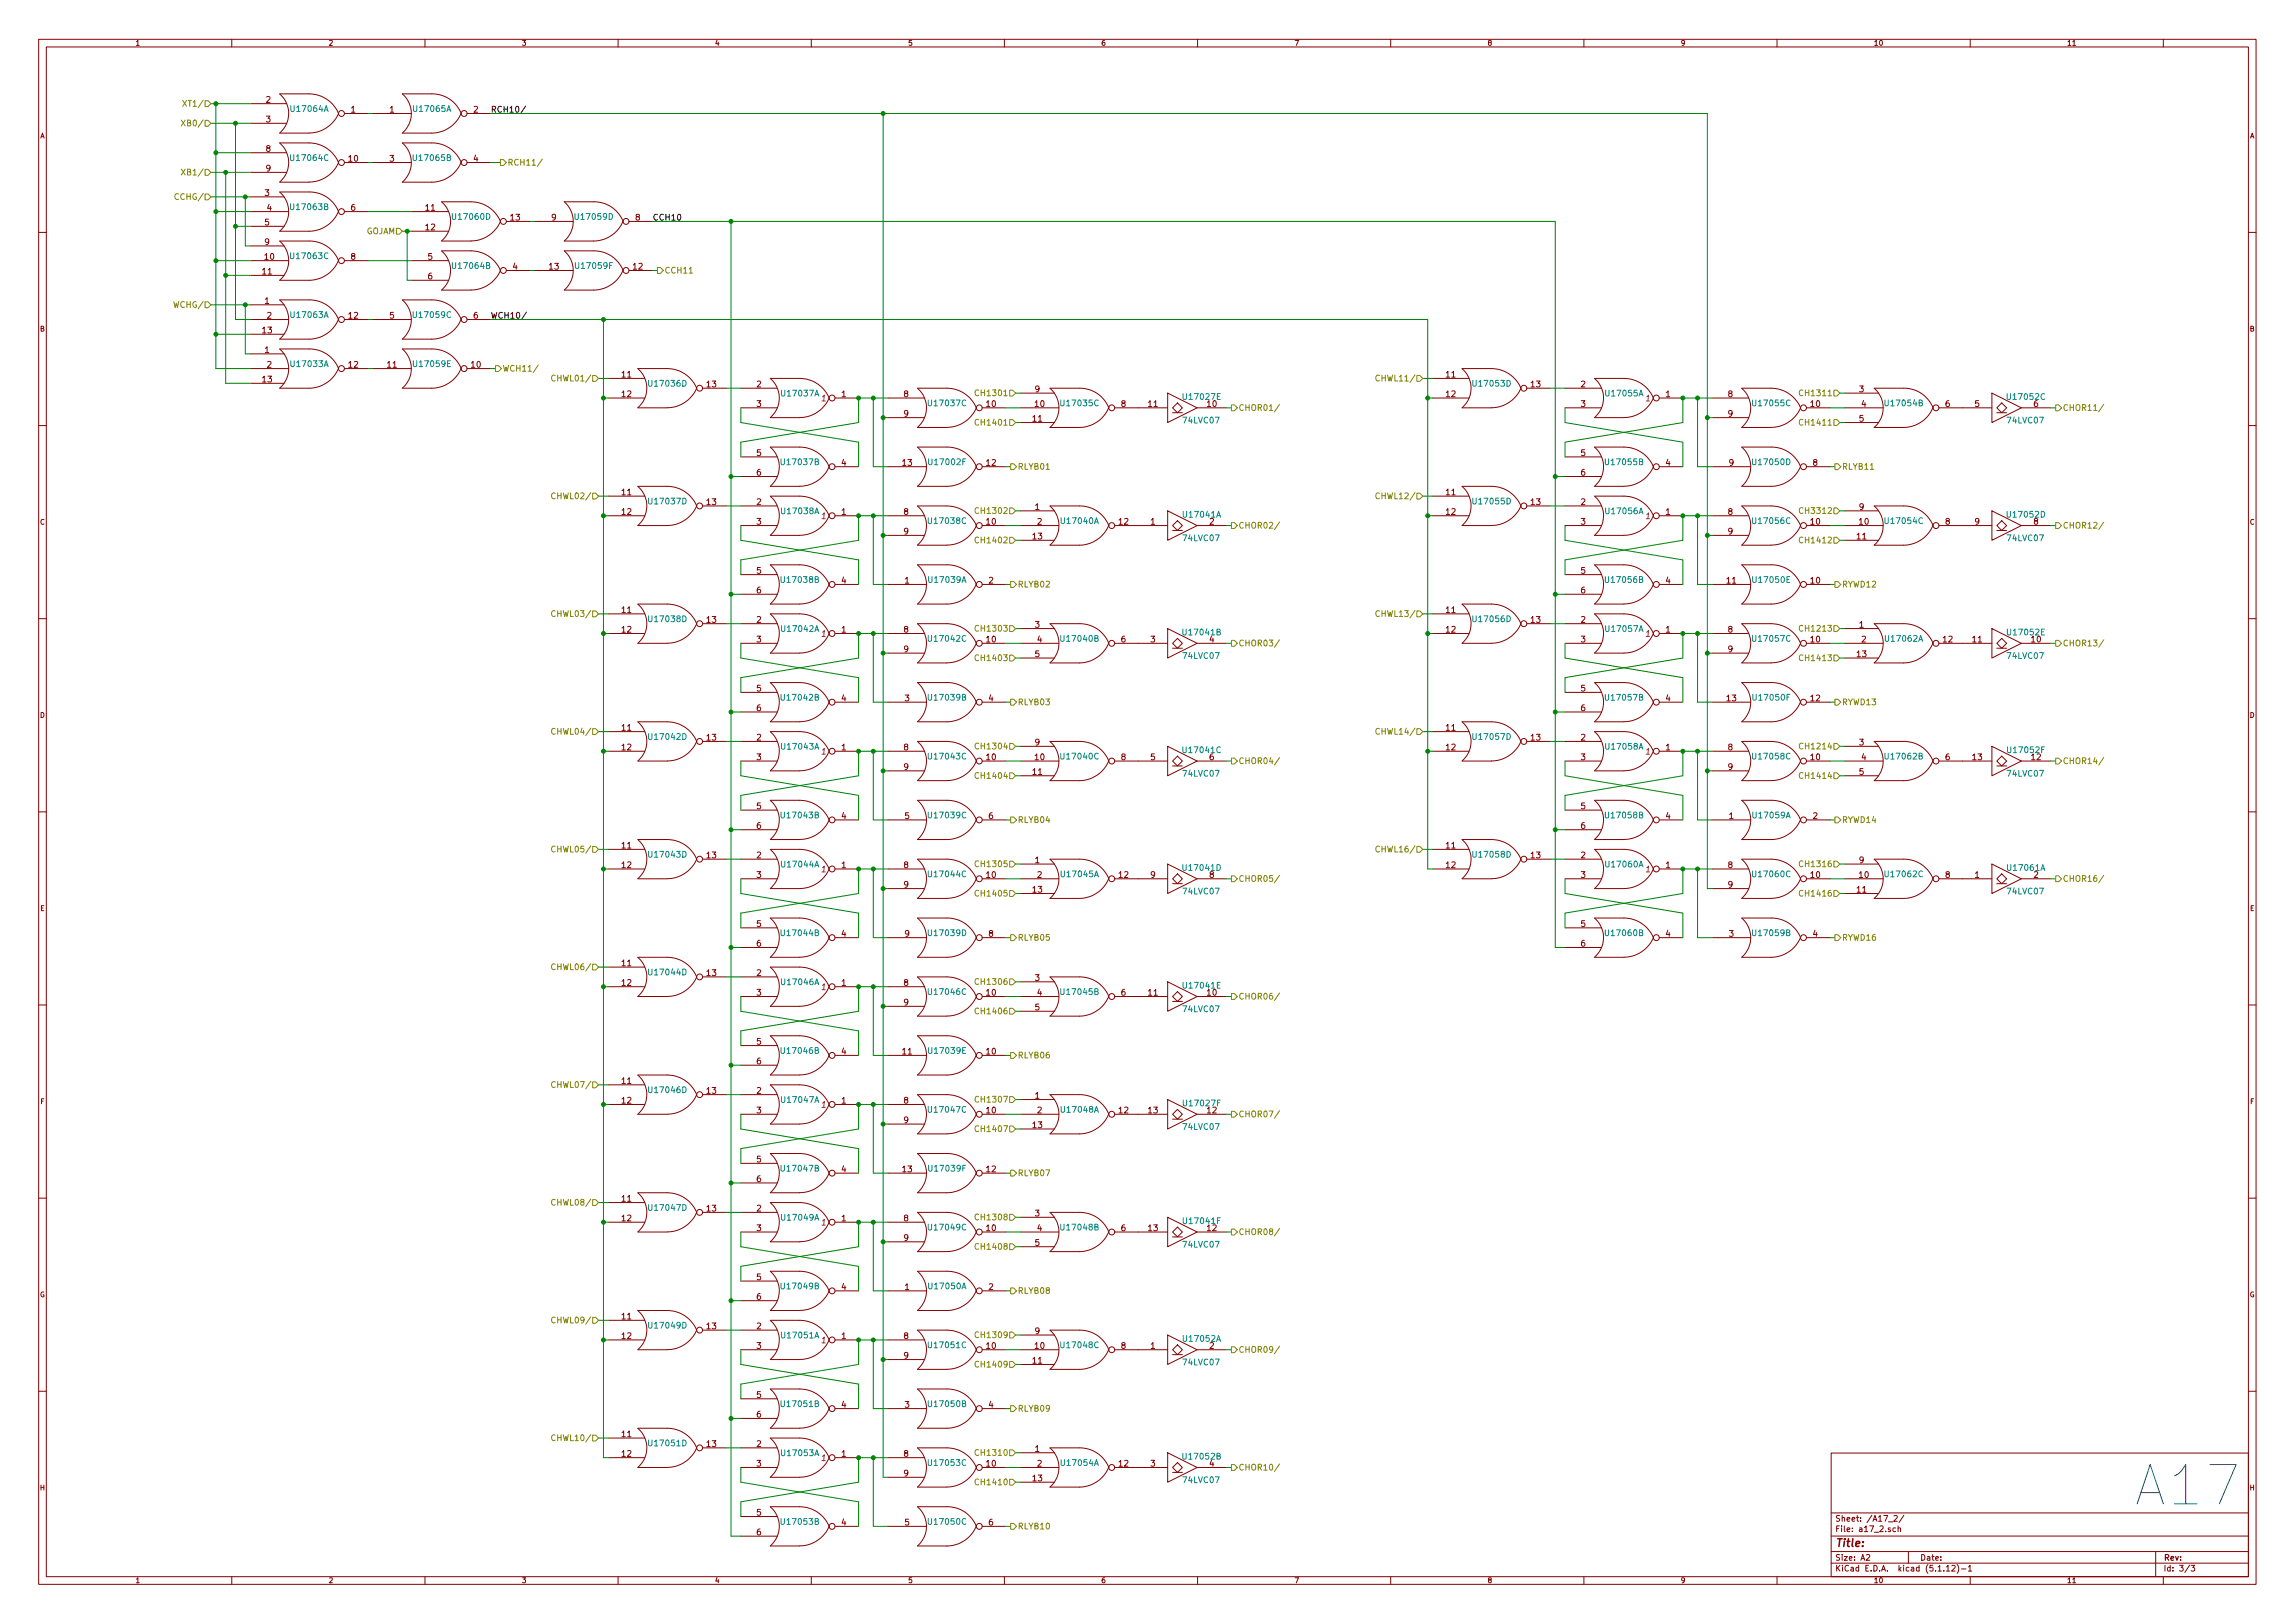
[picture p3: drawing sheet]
<svg xmlns="http://www.w3.org/2000/svg" width="594mm" height="420mm" viewBox="0 0 594 420" stroke-linecap="round" stroke-linejoin="round" font-family="sans-serif">
<defs><g id="words">
<text font-size="14.2" fill="#0000c2" x="554.4" y="389.8">A17</text>
<text font-size="2.8" fill="#840000" x="475" y="400.4">Title:</text>
<g font-size="2.1" fill="#848400">
<text x="48.4" y="27.6">XT1/</text>
<text x="48.1" y="32.7">XB0/</text>
<text x="48.1" y="45.4">XB1/</text>
<text x="131.3" y="42.8">RCH11/</text>
<text x="46" y="51.7">CCHG/</text>
<text x="94.6" y="60.6">GOJAM</text>
<text x="172" y="70.8">CCH11</text>
<text x="45.5" y="79.7">WCHG/</text>
<text x="130" y="96.2">WCH11/</text>
<text x="143.8" y="98.7">CHWL01/</text>
<text x="357.2" y="98.7">CHWL11/</text>
<text x="253.3" y="102.5">CH1301</text>
<text x="320.5" y="106.3">CHOR01/</text>
<text x="466.7" y="102.5">CH1311</text>
<text x="533.9" y="106.3">CHOR11/</text>
<text x="253.3" y="110.2">CH1401</text>
<text x="466.7" y="110.2">CH1411</text>
<text x="263.4" y="121.6">RLYB01</text>
<text x="476.8" y="121.6">RLYB11</text>
<text x="143.8" y="129.2">CHWL02/</text>
<text x="357.2" y="129.2">CHWL12/</text>
<text x="253.3" y="133">CH1302</text>
<text x="320.5" y="136.8">CHOR02/</text>
<text x="466.7" y="133">CH3312</text>
<text x="533.9" y="136.8">CHOR12/</text>
<text x="253.3" y="140.6">CH1402</text>
<text x="466.7" y="140.6">CH1412</text>
<text x="263.4" y="152.1">RLYB02</text>
<text x="476.8" y="152.1">RYWD12</text>
<text x="143.8" y="159.7">CHWL03/</text>
<text x="357.2" y="159.7">CHWL13/</text>
<text x="253.3" y="163.5">CH1303</text>
<text x="320.5" y="167.3">CHOR03/</text>
<text x="466.7" y="163.5">CH1213</text>
<text x="533.9" y="167.3">CHOR13/</text>
<text x="253.3" y="171.1">CH1403</text>
<text x="466.7" y="171.1">CH1413</text>
<text x="263.4" y="182.5">RLYB03</text>
<text x="476.8" y="182.5">RYWD13</text>
<text x="143.8" y="190.2">CHWL04/</text>
<text x="357.2" y="190.2">CHWL14/</text>
<text x="253.3" y="194">CH1304</text>
<text x="320.5" y="197.8">CHOR04/</text>
<text x="466.7" y="194">CH1214</text>
<text x="533.9" y="197.8">CHOR14/</text>
<text x="253.3" y="201.6">CH1404</text>
<text x="466.7" y="201.6">CH1414</text>
<text x="263.4" y="213">RLYB04</text>
<text x="476.8" y="213">RYWD14</text>
<text x="143.8" y="220.6">CHWL05/</text>
<text x="357.2" y="220.6">CHWL16/</text>
<text x="253.3" y="224.5">CH1305</text>
<text x="466.7" y="224.5">CH1316</text>
<text x="253.3" y="232.1">CH1405</text>
<text x="320.5" y="228.3">CHOR05/</text>
<text x="466.7" y="232.1">CH1416</text>
<text x="533.9" y="228.3">CHOR16/</text>
<text x="263.4" y="243.5">RLYB05</text>
<text x="476.8" y="243.5">RYWD16</text>
<text x="143.8" y="251.1">CHWL06/</text>
<text x="253.3" y="254.9">CH1306</text>
<text x="253.3" y="262.6">CH1406</text>
<text x="320.5" y="258.7">CHOR06/</text>
<text x="263.4" y="274">RLYB06</text>
<text x="143.8" y="281.6">CHWL07/</text>
<text x="253.3" y="285.4">CH1307</text>
<text x="253.3" y="293">CH1407</text>
<text x="320.5" y="289.2">CHOR07/</text>
<text x="263.4" y="304.5">RLYB07</text>
<text x="143.8" y="312.1">CHWL08/</text>
<text x="253.3" y="315.9">CH1308</text>
<text x="253.3" y="323.5">CH1408</text>
<text x="320.5" y="319.7">CHOR08/</text>
<text x="263.4" y="334.9">RLYB08</text>
<text x="143.8" y="342.6">CHWL09/</text>
<text x="253.3" y="346.4">CH1309</text>
<text x="253.3" y="354">CH1409</text>
<text x="320.5" y="350.2">CHOR09/</text>
<text x="263.4" y="365.4">RLYB09</text>
<text x="143.8" y="373">CHWL10/</text>
<text x="253.3" y="376.9">CH1310</text>
<text x="320.5" y="380.7">CHOR10/</text>
<text x="253.3" y="384.5">CH1410</text>
<text x="263.4" y="395.9">RLYB10</text>
</g>
<g font-size="2.1" fill="#840000">
<text x="68.9" y="26.6">2</text>
<text x="90.9" y="29.1">1</text>
<text x="100.9" y="29.1">1</text>
<text x="122.6" y="29.1">2</text>
<text x="68.9" y="31.7">3</text>
<text x="68.9" y="39.3">8</text>
<text x="90.3" y="41.8">10</text>
<text x="100.9" y="41.8">3</text>
<text x="122.6" y="41.8">4</text>
<text x="68.9" y="44.4">9</text>
<text x="68.6" y="50.7">3</text>
<text x="68.6" y="58.3">5</text>
<text x="69.1" y="54.5">4</text>
<text x="90.9" y="54.5">6</text>
<text x="110.2" y="54.5">11</text>
<text x="110.2" y="59.6">12</text>
<text x="132.2" y="57.1">13</text>
<text x="142.8" y="57.1">9</text>
<text x="164.5" y="57.1">8</text>
<text x="68.6" y="63.4">9</text>
<text x="68" y="71">11</text>
<text x="68.6" y="67.2">10</text>
<text x="90.9" y="67.2">8</text>
<text x="110.8" y="67.2">5</text>
<text x="132.8" y="69.8">4</text>
<text x="142.2" y="69.8">13</text>
<text x="163.9" y="69.8">12</text>
<text x="110.8" y="72.3">6</text>
<text x="68.6" y="78.7">1</text>
<text x="69.1" y="82.5">2</text>
<text x="90.3" y="82.5">12</text>
<text x="100.9" y="82.5">5</text>
<text x="122.6" y="82.5">6</text>
<text x="68" y="86.3">13</text>
<text x="68.6" y="91.4">1</text>
<text x="69.1" y="95.2">2</text>
<text x="90.3" y="95.2">12</text>
<text x="100.3" y="95.2">11</text>
<text x="122" y="95.2">10</text>
<text x="68" y="99">13</text>
<text x="161" y="97.7">11</text>
<text x="183" y="100.2">13</text>
<text x="195.9" y="100.2">2</text>
<text x="267.9" y="101.5">9</text>
<text x="374.4" y="97.7">11</text>
<text x="396.3" y="100.2">13</text>
<text x="409.2" y="100.2">2</text>
<text x="481.3" y="101.5">3</text>
<text x="161" y="102.8">12</text>
<text x="195.9" y="105.3">3</text>
<text x="217.9" y="102.8">1</text>
<text x="234" y="102.8">8</text>
<text x="234" y="107.9">9</text>
<text x="255.4" y="105.3">10</text>
<text x="267.9" y="105.3">10</text>
<text x="290.2" y="105.3">8</text>
<text x="297.3" y="105.3">11</text>
<text x="312.5" y="105.3">10</text>
<text x="374.4" y="102.8">12</text>
<text x="409.2" y="105.3">3</text>
<text x="431.2" y="102.8">1</text>
<text x="447.3" y="102.8">8</text>
<text x="447.3" y="107.9">9</text>
<text x="468.7" y="105.3">10</text>
<text x="481.9" y="105.3">4</text>
<text x="503.6" y="105.3">6</text>
<text x="511.2" y="105.3">5</text>
<text x="526.5" y="105.3">6</text>
<text x="267.4" y="109.1">11</text>
<text x="481.3" y="109.1">5</text>
<text x="195.9" y="118">5</text>
<text x="409.2" y="118">5</text>
<text x="195.9" y="123.1">6</text>
<text x="217.9" y="120.6">4</text>
<text x="233.7" y="120.6">13</text>
<text x="255.4" y="120.6">12</text>
<text x="409.2" y="123.1">6</text>
<text x="431.2" y="120.6">4</text>
<text x="447.6" y="120.6">9</text>
<text x="469.3" y="120.6">8</text>
<text x="161" y="128.2">11</text>
<text x="183" y="130.7">13</text>
<text x="195.9" y="130.7">2</text>
<text x="267.9" y="132">1</text>
<text x="374.4" y="128.2">11</text>
<text x="396.3" y="130.7">13</text>
<text x="409.2" y="130.7">2</text>
<text x="481.3" y="132">9</text>
<text x="161" y="133.3">12</text>
<text x="195.9" y="135.8">3</text>
<text x="217.9" y="133.3">1</text>
<text x="234" y="133.3">8</text>
<text x="255.4" y="135.8">10</text>
<text x="268.5" y="135.8">2</text>
<text x="289.7" y="135.8">12</text>
<text x="297.9" y="135.8">1</text>
<text x="374.4" y="133.3">12</text>
<text x="409.2" y="135.8">3</text>
<text x="431.2" y="133.3">1</text>
<text x="447.3" y="133.3">8</text>
<text x="468.7" y="135.8">10</text>
<text x="481.3" y="135.8">10</text>
<text x="503.6" y="135.8">8</text>
<text x="511.2" y="135.8">9</text>
<text x="526.5" y="135.8">8</text>
<text x="234" y="138.3">9</text>
<text x="267.4" y="139.6">13</text>
<text x="447.3" y="138.3">9</text>
<text x="480.7" y="139.6">11</text>
<text x="195.9" y="148.5">5</text>
<text x="409.2" y="148.5">5</text>
<text x="195.9" y="153.6">6</text>
<text x="217.9" y="151">4</text>
<text x="234.2" y="151">1</text>
<text x="256" y="151">2</text>
<text x="409.2" y="153.6">6</text>
<text x="431.2" y="151">4</text>
<text x="447" y="151">11</text>
<text x="468.7" y="151">10</text>
<text x="161" y="158.7">11</text>
<text x="183" y="161.2">13</text>
<text x="195.9" y="161.2">2</text>
<text x="374.4" y="158.7">11</text>
<text x="396.3" y="161.2">13</text>
<text x="409.2" y="161.2">2</text>
<text x="161" y="163.7">12</text>
<text x="195.9" y="166.3">3</text>
<text x="217.9" y="163.7">1</text>
<text x="234" y="163.7">8</text>
<text x="255.4" y="166.3">10</text>
<text x="267.9" y="162.5">3</text>
<text x="268.5" y="166.3">4</text>
<text x="290.2" y="166.3">6</text>
<text x="297.9" y="166.3">3</text>
<text x="374.4" y="163.7">12</text>
<text x="409.2" y="166.3">3</text>
<text x="431.2" y="163.7">1</text>
<text x="447.3" y="163.7">8</text>
<text x="468.7" y="166.3">10</text>
<text x="481.3" y="162.5">1</text>
<text x="481.9" y="166.3">2</text>
<text x="503" y="166.3">12</text>
<text x="510.6" y="166.3">11</text>
<text x="525.9" y="166.3">10</text>
<text x="234" y="168.8">9</text>
<text x="267.9" y="170.1">5</text>
<text x="447.3" y="168.8">9</text>
<text x="480.7" y="170.1">13</text>
<text x="195.9" y="179">5</text>
<text x="409.2" y="179">5</text>
<text x="195.9" y="184.1">6</text>
<text x="217.9" y="181.5">4</text>
<text x="234.2" y="181.5">3</text>
<text x="256" y="181.5">4</text>
<text x="409.2" y="184.1">6</text>
<text x="431.2" y="181.5">4</text>
<text x="447" y="181.5">13</text>
<text x="468.7" y="181.5">12</text>
<text x="161" y="189.1">11</text>
<text x="183" y="191.7">13</text>
<text x="195.9" y="191.7">2</text>
<text x="374.4" y="189.1">11</text>
<text x="396.3" y="191.7">13</text>
<text x="409.2" y="191.7">2</text>
<text x="161" y="194.2">12</text>
<text x="195.9" y="196.8">3</text>
<text x="217.9" y="194.2">1</text>
<text x="234" y="194.2">8</text>
<text x="255.4" y="196.8">10</text>
<text x="267.9" y="193">9</text>
<text x="267.9" y="196.8">10</text>
<text x="290.2" y="196.8">8</text>
<text x="297.9" y="196.8">5</text>
<text x="374.4" y="194.2">12</text>
<text x="409.2" y="196.8">3</text>
<text x="431.2" y="194.2">1</text>
<text x="447.3" y="194.2">8</text>
<text x="468.7" y="196.8">10</text>
<text x="481.3" y="193">3</text>
<text x="481.9" y="196.8">4</text>
<text x="503.6" y="196.8">6</text>
<text x="510.6" y="196.8">13</text>
<text x="525.9" y="196.8">12</text>
<text x="234" y="199.3">9</text>
<text x="267.4" y="200.6">11</text>
<text x="447.3" y="199.3">9</text>
<text x="481.3" y="200.6">5</text>
<text x="195.9" y="209.5">5</text>
<text x="409.2" y="209.5">5</text>
<text x="195.9" y="214.5">6</text>
<text x="217.9" y="212">4</text>
<text x="234.2" y="212">5</text>
<text x="256" y="212">6</text>
<text x="409.2" y="214.5">6</text>
<text x="431.2" y="212">4</text>
<text x="447.6" y="212">1</text>
<text x="469.3" y="212">2</text>
<text x="161" y="219.6">11</text>
<text x="374.4" y="219.6">11</text>
<text x="161" y="224.7">12</text>
<text x="183" y="222.2">13</text>
<text x="195.9" y="222.2">2</text>
<text x="195.9" y="227.2">3</text>
<text x="217.9" y="224.7">1</text>
<text x="234" y="224.7">8</text>
<text x="255.4" y="227.2">10</text>
<text x="267.9" y="223.4">1</text>
<text x="268.5" y="227.2">2</text>
<text x="289.7" y="227.2">12</text>
<text x="297.9" y="227.2">9</text>
<text x="374.4" y="224.7">12</text>
<text x="396.3" y="222.2">13</text>
<text x="409.2" y="222.2">2</text>
<text x="409.2" y="227.2">3</text>
<text x="431.2" y="224.7">1</text>
<text x="447.3" y="224.7">8</text>
<text x="468.7" y="227.2">10</text>
<text x="481.3" y="223.4">9</text>
<text x="481.3" y="227.2">10</text>
<text x="503.6" y="227.2">8</text>
<text x="511.2" y="227.2">1</text>
<text x="234" y="229.8">9</text>
<text x="267.4" y="231.1">13</text>
<text x="447.3" y="229.8">9</text>
<text x="480.7" y="231.1">11</text>
<text x="195.9" y="239.9">5</text>
<text x="409.2" y="239.9">5</text>
<text x="195.9" y="245">6</text>
<text x="217.9" y="242.5">4</text>
<text x="234.2" y="242.5">9</text>
<text x="256" y="242.5">8</text>
<text x="409.2" y="245">6</text>
<text x="431.2" y="242.5">4</text>
<text x="447.6" y="242.5">3</text>
<text x="469.3" y="242.5">4</text>
<text x="161" y="250.1">11</text>
<text x="161" y="255.2">12</text>
<text x="183" y="252.6">13</text>
<text x="195.9" y="252.6">2</text>
<text x="195.9" y="257.7">3</text>
<text x="217.9" y="255.2">1</text>
<text x="234" y="255.2">8</text>
<text x="255.4" y="257.7">10</text>
<text x="267.9" y="253.9">3</text>
<text x="268.5" y="257.7">4</text>
<text x="290.2" y="257.7">6</text>
<text x="297.3" y="257.7">11</text>
<text x="234" y="260.3">9</text>
<text x="267.9" y="261.5">5</text>
<text x="195.9" y="270.4">5</text>
<text x="195.9" y="275.5">6</text>
<text x="217.9" y="273">4</text>
<text x="233.7" y="273">11</text>
<text x="255.4" y="273">10</text>
<text x="161" y="280.6">11</text>
<text x="161" y="285.7">12</text>
<text x="183" y="283.1">13</text>
<text x="195.9" y="283.1">2</text>
<text x="217.9" y="285.7">1</text>
<text x="234" y="285.7">8</text>
<text x="267.9" y="284.4">1</text>
<text x="195.9" y="288.2">3</text>
<text x="234" y="290.7">9</text>
<text x="255.4" y="288.2">10</text>
<text x="267.4" y="292">13</text>
<text x="268.5" y="288.2">2</text>
<text x="289.7" y="288.2">12</text>
<text x="297.3" y="288.2">13</text>
<text x="312.5" y="288.2">12</text>
<text x="195.9" y="300.9">5</text>
<text x="195.9" y="306">6</text>
<text x="217.9" y="303.4">4</text>
<text x="233.7" y="303.4">13</text>
<text x="255.4" y="303.4">12</text>
<text x="161" y="311.1">11</text>
<text x="161" y="316.1">12</text>
<text x="183" y="313.6">13</text>
<text x="195.9" y="313.6">2</text>
<text x="217.9" y="316.1">1</text>
<text x="234" y="316.1">8</text>
<text x="267.9" y="314.9">3</text>
<text x="195.9" y="318.7">3</text>
<text x="234" y="321.2">9</text>
<text x="255.4" y="318.7">10</text>
<text x="267.9" y="322.5">5</text>
<text x="268.5" y="318.7">4</text>
<text x="290.2" y="318.7">6</text>
<text x="297.3" y="318.7">13</text>
<text x="195.9" y="331.4">5</text>
<text x="217.9" y="333.9">4</text>
<text x="234.2" y="333.9">1</text>
<text x="256" y="333.9">2</text>
<text x="161" y="341.5">11</text>
<text x="195.9" y="336.5">6</text>
<text x="161" y="346.6">12</text>
<text x="183" y="344.1">13</text>
<text x="195.9" y="344.1">2</text>
<text x="217.9" y="346.6">1</text>
<text x="234" y="346.6">8</text>
<text x="267.9" y="345.4">9</text>
<text x="195.9" y="349.2">3</text>
<text x="234" y="351.7">9</text>
<text x="255.4" y="349.2">10</text>
<text x="267.4" y="353">11</text>
<text x="267.9" y="349.2">10</text>
<text x="290.2" y="349.2">8</text>
<text x="297.9" y="349.2">1</text>
<text x="313.1" y="349.2">2</text>
<text x="195.9" y="361.9">5</text>
<text x="217.9" y="364.4">4</text>
<text x="234.2" y="364.4">3</text>
<text x="256" y="364.4">4</text>
<text x="195.9" y="366.9">6</text>
<text x="161" y="372">11</text>
<text x="161" y="377.1">12</text>
<text x="183" y="374.6">13</text>
<text x="195.9" y="374.6">2</text>
<text x="217.9" y="377.1">1</text>
<text x="234" y="377.1">8</text>
<text x="267.9" y="375.8">1</text>
<text x="195.9" y="379.6">3</text>
<text x="234" y="382.2">9</text>
<text x="255.4" y="379.6">10</text>
<text x="267.4" y="383.5">13</text>
<text x="268.5" y="379.6">2</text>
<text x="289.7" y="379.6">12</text>
<text x="297.9" y="379.6">3</text>
<text x="313.1" y="379.6">4</text>
<text x="195.9" y="392.3">5</text>
<text x="217.9" y="394.9">4</text>
<text x="234.2" y="394.9">5</text>
<text x="256" y="394.9">6</text>
<text x="475" y="393.9">Sheet: /A17_2/</text>
<text x="195.9" y="397.4">6</text>
<text x="475" y="396.6">File: a17_2.sch</text>
<text x="475" y="406.8">KiCad E.D.A. kicad (5.1.12)-1</text>
<text x="475" y="404">Size: A2</text>
<text x="497" y="404">Date:</text>
<text x="560" y="404">Rev:</text>
<text x="560" y="406.8">Id: 3/3</text>
</g>
<g font-size="2.1" fill="#008484">
<text x="75.5" y="28.9">U17064A</text>
<text x="107.3" y="28.9">U17065A</text>
<text x="75.5" y="41.6">U17064C</text>
<text x="107.3" y="41.6">U17065B</text>
<text x="75.5" y="54.3">U17063B</text>
<text x="117.4" y="56.9">U17060D</text>
<text x="149.2" y="56.9">U17059D</text>
<text x="75.5" y="67">U17063C</text>
<text x="117.4" y="69.6">U17064B</text>
<text x="149.3" y="69.6">U17059F</text>
<text x="75.5" y="82.3">U17063A</text>
<text x="107.3" y="82.3">U17059C</text>
<text x="75.5" y="95">U17033A</text>
<text x="107.3" y="95">U17059E</text>
<text x="168.2" y="100.1">U17036D</text>
<text x="381.6" y="100.1">U17053D</text>
<text x="202.5" y="102.6">U17037A</text>
<text x="240.6" y="105.1">U17037C</text>
<text x="274.9" y="105.1">U17035C</text>
<text x="306.6" y="103.5">U17027E</text>
<text x="415.9" y="102.6">U17055A</text>
<text x="454" y="105.1">U17055C</text>
<text x="488.3" y="105.1">U17054B</text>
<text x="519.9" y="103.5">U17052C</text>
<text x="306.4" y="109.6">74LVC07</text>
<text x="519.8" y="109.6">74LVC07</text>
<text x="202.5" y="120.4">U17037B</text>
<text x="240.7" y="120.4">U17002F</text>
<text x="415.9" y="120.4">U17055B</text>
<text x="454" y="120.4">U17050D</text>
<text x="168.2" y="130.5">U17037D</text>
<text x="381.6" y="130.5">U17055D</text>
<text x="202.5" y="133.1">U17038A</text>
<text x="240.6" y="135.6">U17038C</text>
<text x="274.9" y="135.6">U17040A</text>
<text x="306.6" y="134">U17041A</text>
<text x="313.1" y="135.8">2</text>
<text x="415.9" y="133.1">U17056A</text>
<text x="454" y="135.6">U17056C</text>
<text x="488.3" y="135.6">U17054C</text>
<text x="519.9" y="134">U17052D</text>
<text x="306.4" y="140.1">74LVC07</text>
<text x="519.8" y="140.1">74LVC07</text>
<text x="202.5" y="150.9">U17038B</text>
<text x="240.6" y="150.9">U17039A</text>
<text x="415.9" y="150.9">U17056B</text>
<text x="454.1" y="150.9">U17050E</text>
<text x="168.2" y="161">U17038D</text>
<text x="381.6" y="161">U17056D</text>
<text x="202.5" y="163.6">U17042A</text>
<text x="240.6" y="166.1">U17042C</text>
<text x="274.9" y="166.1">U17040B</text>
<text x="306.6" y="164.5">U17041B</text>
<text x="313.1" y="166.3">4</text>
<text x="415.9" y="163.6">U17057A</text>
<text x="454" y="166.1">U17057C</text>
<text x="488.3" y="166.1">U17062A</text>
<text x="520" y="164.5">U17052E</text>
<text x="306.4" y="170.6">74LVC07</text>
<text x="519.8" y="170.6">74LVC07</text>
<text x="202.5" y="181.3">U17042B</text>
<text x="240.6" y="181.3">U17039B</text>
<text x="415.9" y="181.3">U17057B</text>
<text x="454.1" y="181.3">U17050F</text>
<text x="168.2" y="191.5">U17042D</text>
<text x="381.6" y="191.5">U17057D</text>
<text x="202.5" y="194">U17043A</text>
<text x="240.6" y="196.6">U17043C</text>
<text x="274.9" y="196.6">U17040C</text>
<text x="306.6" y="194.9">U17041C</text>
<text x="313.1" y="196.8">6</text>
<text x="415.9" y="194">U17058A</text>
<text x="454" y="196.6">U17058C</text>
<text x="488.3" y="196.6">U17062B</text>
<text x="520" y="194.9">U17052F</text>
<text x="306.4" y="201">74LVC07</text>
<text x="519.8" y="201">74LVC07</text>
<text x="202.5" y="211.8">U17043B</text>
<text x="240.6" y="211.8">U17039C</text>
<text x="415.9" y="211.8">U17058B</text>
<text x="454" y="211.8">U17059A</text>
<text x="168.2" y="222">U17043D</text>
<text x="381.6" y="222">U17058D</text>
<text x="202.5" y="224.5">U17044A</text>
<text x="240.6" y="227.1">U17044C</text>
<text x="274.9" y="227.1">U17045A</text>
<text x="306.6" y="225.4">U17041D</text>
<text x="313.1" y="227.2">8</text>
<text x="415.9" y="224.5">U17060A</text>
<text x="454" y="227.1">U17060C</text>
<text x="488.3" y="227.1">U17062C</text>
<text x="519.9" y="225.4">U17061A</text>
<text x="526.5" y="227.2">2</text>
<text x="306.4" y="231.5">74LVC07</text>
<text x="519.8" y="231.5">74LVC07</text>
<text x="202.5" y="242.3">U17044B</text>
<text x="240.6" y="242.3">U17039D</text>
<text x="415.9" y="242.3">U17060B</text>
<text x="454" y="242.3">U17059B</text>
<text x="168.2" y="252.5">U17044D</text>
<text x="202.5" y="255">U17046A</text>
<text x="240.6" y="257.5">U17046C</text>
<text x="274.9" y="257.5">U17045B</text>
<text x="306.6" y="255.9">U17041E</text>
<text x="312.5" y="257.7">10</text>
<text x="306.4" y="262">74LVC07</text>
<text x="202.5" y="272.8">U17046B</text>
<text x="240.7" y="272.8">U17039E</text>
<text x="168.2" y="282.9">U17046D</text>
<text x="202.5" y="285.5">U17047A</text>
<text x="306.7" y="286.4">U17027F</text>
<text x="240.6" y="288">U17047C</text>
<text x="274.9" y="288">U17048A</text>
<text x="306.4" y="292.5">74LVC07</text>
<text x="202.5" y="303.3">U17047B</text>
<text x="240.7" y="303.3">U17039F</text>
<text x="168.2" y="313.4">U17047D</text>
<text x="202.5" y="316">U17049A</text>
<text x="306.7" y="316.9">U17041F</text>
<text x="240.6" y="318.5">U17049C</text>
<text x="274.9" y="318.5">U17048B</text>
<text x="306.4" y="323">74LVC07</text>
<text x="312.5" y="318.7">12</text>
<text x="202.5" y="333.7">U17049B</text>
<text x="240.6" y="333.7">U17050A</text>
<text x="168.2" y="343.9">U17049D</text>
<text x="202.5" y="346.4">U17051A</text>
<text x="306.6" y="347.3">U17052A</text>
<text x="240.6" y="349">U17051C</text>
<text x="274.9" y="349">U17048C</text>
<text x="306.4" y="353.4">74LVC07</text>
<text x="202.5" y="364.2">U17051B</text>
<text x="240.6" y="364.2">U17050B</text>
<text x="168.2" y="374.4">U17051D</text>
<text x="202.5" y="376.9">U17053A</text>
<text x="306.6" y="377.8">U17052B</text>
<text x="240.6" y="379.5">U17053C</text>
<text x="274.9" y="379.5">U17054A</text>
<text x="306.4" y="383.9">74LVC07</text>
<text x="202.5" y="394.7">U17053B</text>
<text x="240.6" y="394.7">U17050C</text>
</g>
<g font-size="2.1">
<text x="127" y="29.1">RCH10/</text>
<text x="168.9" y="57.1">CCH10</text>
<text x="127" y="82.5">WCH10/</text>
</g>
<g font-size="2.1" fill="#840084">
<text x="212.8" y="103.9">1</text>
<text x="426.1" y="103.9">1</text>
<text x="212.8" y="134.4">1</text>
<text x="426.1" y="134.4">1</text>
<text x="212.8" y="164.8">1</text>
<text x="426.1" y="164.8">1</text>
<text x="212.8" y="195.3">1</text>
<text x="426.1" y="195.3">1</text>
<text x="212.8" y="225.8">1</text>
<text x="426.1" y="225.8">1</text>
<text x="212.8" y="256.3">1</text>
<text x="212.8" y="286.8">1</text>
<text x="212.8" y="317.2">1</text>
<text x="212.8" y="347.7">1</text>
<text x="212.8" y="378.2">1</text>
</g>
<g font-size="1.8" fill="#840000">
<text x="35" y="11.8">1</text>
<text x="85" y="11.8">2</text>
<text x="135" y="11.8">3</text>
<text x="185" y="11.8">4</text>
<text x="235" y="11.8">5</text>
<text x="285" y="11.8">6</text>
<text x="335" y="11.8">7</text>
<text x="385" y="11.8">8</text>
<text x="435" y="11.8">9</text>
<text x="485" y="11.8">10</text>
<text x="535" y="11.8">11</text>
<text x="10.4" y="35.8">A</text>
<text x="582.4" y="35.8">A</text>
<text x="10.4" y="85.8">B</text>
<text x="582.4" y="85.8">B</text>
<text x="10.4" y="135.8">C</text>
<text x="582.4" y="135.8">C</text>
<text x="10.4" y="185.8">D</text>
<text x="582.4" y="185.8">D</text>
<text x="10.4" y="235.8">E</text>
<text x="582.4" y="235.8">E</text>
<text x="10.5" y="285.8">F</text>
<text x="582.5" y="285.8">F</text>
<text x="10.3" y="335.8">G</text>
<text x="582.3" y="335.8">G</text>
<text x="10.4" y="385.8">H</text>
<text x="582.4" y="385.8">H</text>
<text x="35" y="409.8">1</text>
<text x="85" y="409.8">2</text>
<text x="135" y="409.8">3</text>
<text x="185" y="409.8">4</text>
<text x="235" y="409.8">5</text>
<text x="285" y="409.8">6</text>
<text x="335" y="409.8">7</text>
<text x="385" y="409.8">8</text>
<text x="435" y="409.8">9</text>
<text x="485" y="409.8">10</text>
<text x="535" y="409.8">11</text>
</g>
</g></defs>
<g fill="none" stroke="#840000" stroke-width=".26">
<path d="M10 10.2h574v400h-574zM12 12.2h570v396h-570zM60 10.2v2M110 10.2v2M160 10.2v2M210 10.2v2M260 10.2v2M310 10.2v2M360 10.2v2M410 10.2v2M460 10.2v2M510 10.2v2"/>
<path d="M536.5 11.8h.8M560 10.2v2M64.8 26.8h9.4M64.8 31.9h9.4M64.8 39.5h9.4M72.4 24.3h7.6a8.3 8.3 0 0 1 7.6 5.1 8.4 8.4 0 0 1-7.6 5.1l-7.6-.1a6.7 6.7 0 0 0 0-10.1M89.2 29.4h6M96.5 29.4h9.9M104.1 24.3h7.7a8 8 0 0 1 7.6 5.1M104.1 37h7.7a8 8 0 0 1 7.6 5.1M104.2 24.3a6.7 6.7 0 0 1 0 10.1M104.2 37a6.7 6.7 0 0 1 0 10.1"/>
<path d="M119.4 29.4a8.3 8.3 0 0 1-7.6 5.1h-7.7M120.9 29.4h6.1M64.8 54.8h9.9M64.8 44.6h9.4M64.8 51h8.7M64.8 58.6h8.7M72.4 47.2h7.6M72.4 47.1a6.7 6.7 0 0 0 0-10.1h7.6a8.3 8.3 0 0 1 7.6 5.1 8.4 8.4 0 0 1-7.6 5M80 49.7h-7.6a6.7 6.7 0 0 1 0 10.1l7.6 .1a8.3 8.3 0 0 0 7.6-5.1 8 8 0 0 0-7.6-5.1M89.2 54.8h6M89.2 42.1h6M96.5 42.1h9.9"/>
<path d="M106.7 54.8h9.4M106.7 59.9h9.4M114.3 52.2h7.6a8.3 8.3 0 0 1 7.6 5.1 8.4 8.4 0 0 1-7.6 5.1h-7.6M114.3 52.3a6.7 6.7 0 0 1 0 10.1M119.4 42.1a8.3 8.3 0 0 1-7.6 5.1h-7.7M120.9 42.1h6.1M131.1 57.3h6.1M138.4 57.3h9.9M146 52.2h7.7a8 8 0 0 1 7.6 5.1M146.1 52.3a6.7 6.7 0 0 1 0 10.1h7.6a8.3 8.3 0 0 0 7.6-5.1M162.8 57.3h6.1M10 60.2h2"/>
<path d="M64.8 67.5h9.9M64.8 63.7h8.7M64.8 71.3h8.7M64.8 78.9h8.7M72.4 62.4h7.6M72.4 62.4a6.7 6.7 0 0 1 0 10.1l7.6 .1a8.3 8.3 0 0 0 7.6-5.1M80 77.6l-7.6 .1a6.7 6.7 0 0 1 0 10.1M80 62.4a8 8 0 0 1 7.6 5.1M80 77.6a8 8 0 0 1 7.6 5.1 8.3 8.3 0 0 1-7.6 5.1h-7.6M89.2 67.5h6M104.1 77.6h7.7a8 8 0 0 1 7.6 5.1M104.2 77.7a6.7 6.7 0 0 1 0 10.1"/>
<path d="M106.7 72.6h9.4M106.7 67.5h9.4M114.3 64.9h7.6a8.3 8.3 0 0 1 7.6 5.1 8.4 8.4 0 0 1-7.6 5.1h-7.6M114.3 65a6.7 6.7 0 0 1 0 10.1M131.1 70h6.1M138.4 70h9.9M146 64.9h7.7a8 8 0 0 1 7.6 5.1 8.3 8.3 0 0 1-7.6 5.1h-7.6a6.7 6.7 0 0 0 0-10.1M162.8 70h6.1M582 60.2h2M64.8 91.6h8.7M64.8 95.4h9.9M64.8 99.2h8.7"/>
<path d="M64.8 82.7h9.9M64.8 86.5h8.7M80 90.3l-7.6 .1a6.7 6.7 0 0 1 0 10.1h7.6a8.3 8.3 0 0 0 7.6-5.1 8 8 0 0 0-7.6-5.1M89.2 95.4h6M89.2 82.7h6M96.5 95.4h9.9M96.5 82.7h9.9M104.1 90.3h7.7a8 8 0 0 1 7.6 5.1M104.2 90.4a6.7 6.7 0 0 1 0 10.1M119.4 95.4a8.3 8.3 0 0 1-7.6 5.1h-7.7M119.4 82.7a8.3 8.3 0 0 1-7.6 5.1h-7.7M120.9 95.4h6.1"/>
<path d="M120.9 82.7h6.1M157.5 98h9.4M165.1 95.4h7.6a8.3 8.3 0 0 1 7.6 5.1 8.4 8.4 0 0 1-7.6 5.1h-7.6M165.1 95.4a6.7 6.7 0 0 1 0 10.2M370.8 98h9.4M378.5 95.4h7.6a8.3 8.3 0 0 1 7.6 5.1 8.4 8.4 0 0 1-7.6 5.1h-7.6M378.5 95.4a6.7 6.7 0 0 1 0 10.2M10 110.2h2M157.5 103h9.4M181.9 100.5h6.1M191.8 100.5h9.4M191.8 105.6h9.4"/>
<path d="M191.8 118.3h9.4M199.4 115.7h7.6a8.3 8.3 0 0 1 7.6 5.1 8.4 8.4 0 0 1-7.6 5.1h-7.6a6.7 6.7 0 0 0 0-10.1M199.4 108.1h7.6M199.4 108.1a6.7 6.7 0 0 0 0-10.1h7.6a8.3 8.3 0 0 1 7.6 5 8.4 8.4 0 0 1-7.6 5.1M216.2 103h6M229.9 103h9.4M229.9 108.1h9.4M237.5 115.7h7.6a8 8 0 0 1 7.6 5.1 8.3 8.3 0 0 1-7.6 5.1h-7.6a6.7 6.7 0 0 0 0-10.1M237.5 100.5h7.6a8.3 8.3 0 0 1 7.6 5.1 8.4 8.4 0 0 1-7.6 5h-7.6a6.7 6.7 0 0 0 0-10.1zM254.3 105.6h6M264.2 105.6h9.9M264.2 101.8h8.7"/>
<path d="M264.2 109.4h8.7M279.4 100.5h-7.6a6.7 6.7 0 0 1 0 10.1l7.6 .1a8.3 8.3 0 0 0 7.6-5.1 8 8 0 0 0-7.6-5.1M288.5 105.6h13.8M302.3 101.8l7.6 3.8-7.6 3.8zM303.5 105.6l1.3-1.3 1.3 1.3-1.3 1.2zM303.5 106.8h2.6M309.9 105.6h7.6M370.8 103h9.4M395.2 100.5h6.1M405.1 100.5h9.4M405.1 105.6h9.4M405.1 118.3h9.4"/>
<path d="M412.7 115.7h7.7a8.3 8.3 0 0 1 7.6 5.1 8.4 8.4 0 0 1-7.6 5.1h-7.6a6.7 6.7 0 0 0 0-10.1M412.7 108.1h7.7M412.8 108.1a6.7 6.7 0 0 0 0-10.1h7.6a8.3 8.3 0 0 1 7.6 5 8.4 8.4 0 0 1-7.6 5.1M429.5 103h6.1M443.2 103h9.4M443.2 108.1h9.4M450.8 115.7h7.7a8 8 0 0 1 7.6 5.1 8.3 8.3 0 0 1-7.6 5.1h-7.6a6.7 6.7 0 0 0 0-10.1M450.9 100.5h7.6a8.3 8.3 0 0 1 7.6 5.1 8.4 8.4 0 0 1-7.6 5h-7.6a6.7 6.7 0 0 0 0-10.1zM467.6 105.6h6.1M477.5 105.6h9.9M477.5 101.8h8.8M477.5 109.4h8.8"/>
<path d="M492.8 100.5h-7.6a6.7 6.7 0 0 1 0 10.1l7.6 .1a8.3 8.3 0 0 0 7.6-5.1 8 8 0 0 0-7.6-5.1M501.9 105.6h13.7M515.6 101.8l7.6 3.8-7.6 3.8zM516.9 105.6l1.3-1.3 1.2 1.3-1.2 1.2zM516.9 106.8h2.5M523.2 105.6h7.7M582 110.2h2M157.5 133.5h9.4M157.5 128.4h9.4M165.1 125.9h7.6a8.3 8.3 0 0 1 7.6 5.1 8.4 8.4 0 0 1-7.6 5l-7.6 .1M165.1 125.9a6.7 6.7 0 0 1 0 10.1M181.9 131h6.1"/>
<path d="M191.8 131h9.4M191.8 136.1h9.4M191.8 123.4h9.4M199.4 138.6h7.6M199.4 138.6a6.7 6.7 0 0 0 0-10.1l7.6-.1a8.3 8.3 0 0 1 7.6 5.1 8.4 8.4 0 0 1-7.6 5.1M216.2 133.5h6M216.2 120.8h6M229.9 133.5h9.4M229.9 138.6h9.4M229.9 120.8h9.9M237.5 131h7.6a8.3 8.3 0 0 1 7.6 5.1 8.4 8.4 0 0 1-7.6 5h-7.6a6.7 6.7 0 0 0 0-10.1zM254.3 136.1h6"/>
<path d="M254.3 120.8h6M264.2 136.1h9.9M264.2 132.2h8.7M264.2 139.9h8.7M279.4 131h-7.6a6.7 6.7 0 0 1 0 10.1h7.6a8.3 8.3 0 0 0 7.6-5.1 8 8 0 0 0-7.6-5M288.5 136.1h13.8M302.3 132.2l7.6 3.9-7.6 3.8zM303.5 136.1l1.3-1.3 1.3 1.3-1.3 1.2zM303.5 137.3h2.6M309.9 136.1h7.6M370.8 133.5h9.4M370.8 128.4h9.4"/>
<path d="M378.5 125.9h7.6a8.3 8.3 0 0 1 7.6 5.1 8.4 8.4 0 0 1-7.6 5l-7.6 .1M378.5 125.9a6.7 6.7 0 0 1 0 10.1M395.2 131h6.1M405.1 131h9.4M405.1 136.1h9.4M405.1 123.4h9.4M412.7 138.6h7.7M412.8 138.6a6.7 6.7 0 0 0 0-10.1l7.6-.1a8.3 8.3 0 0 1 7.6 5.1 8.4 8.4 0 0 1-7.6 5.1M429.5 133.5h6.1M429.5 120.8h6.1M443.2 133.5h9.4M443.2 138.6h9.4"/>
<path d="M443.2 120.8h9.9M450.9 131h7.6a8.3 8.3 0 0 1 7.6 5.1 8.4 8.4 0 0 1-7.6 5h-7.6a6.7 6.7 0 0 0 0-10.1zM467.6 136.1h6.1M467.6 120.8h6.1M477.5 136.1h9.9M477.5 132.2h8.8M477.5 139.9h8.8M492.8 131h-7.6a6.7 6.7 0 0 1 0 10.1h7.6a8.3 8.3 0 0 0 7.6-5.1 8 8 0 0 0-7.6-5M501.9 136.1h13.7M515.6 132.2l7.6 3.9-7.6 3.8zM516.9 137.3h2.5M518.2 134.8l1.2 1.3-1.2 1.2-1.3-1.2z"/>
<path d="M523.2 136.1h7.7M157.5 158.9h9.4M165.1 156.4h7.6a8.3 8.3 0 0 1 7.6 5.1 8.4 8.4 0 0 1-7.6 5h-7.6M165.1 156.4a6.7 6.7 0 0 1 0 10.1M191.8 148.8h9.4M191.8 153.8h9.4M199.4 146.2h7.6a8.3 8.3 0 0 1 7.6 5.1 8.4 8.4 0 0 1-7.6 5.1h-7.6a6.7 6.7 0 0 0 0-10.2M216.2 151.3h6M229.9 151.3h9.9M237.5 146.2h7.6a8 8 0 0 1 7.6 5.1 8.3 8.3 0 0 1-7.6 5.1h-7.6a6.7 6.7 0 0 0 0-10.2M254.3 151.3h6M370.8 158.9h9.4"/>
<path d="M378.5 156.4h7.6a8.3 8.3 0 0 1 7.6 5.1 8.4 8.4 0 0 1-7.6 5h-7.6M378.5 156.4a6.7 6.7 0 0 1 0 10.1M405.1 148.8h9.4M405.1 153.8h9.4M412.7 146.2h7.7a8.3 8.3 0 0 1 7.6 5.1 8.4 8.4 0 0 1-7.6 5.1h-7.6a6.7 6.7 0 0 0 0-10.2M429.5 151.3h6.1M443.2 151.3h9.9M450.8 146.2h7.7a8 8 0 0 1 7.6 5.1 8.3 8.3 0 0 1-7.6 5.1h-7.6a6.7 6.7 0 0 0 0-10.2M467.6 151.3h6.1M10 160.2h2M157.5 164h9.4M181.9 161.5h6.1"/>
<path d="M191.8 161.5h9.4M191.8 166.5h9.4M191.8 179.2h9.4M199.4 176.7h7.6a8.3 8.3 0 0 1 7.6 5.1 8.4 8.4 0 0 1-7.6 5.1l-7.6-.1a6.7 6.7 0 0 0 0-10.1M199.4 169.1h7.6M199.4 169.1a6.7 6.7 0 0 0 0-10.2h7.6a8.3 8.3 0 0 1 7.6 5.1 8.4 8.4 0 0 1-7.6 5.1M216.2 164h6M229.9 164h9.4M229.9 169.1h9.4M237.5 176.7h7.6a8 8 0 0 1 7.6 5.1 8.3 8.3 0 0 1-7.6 5.1l-7.6-.1a6.7 6.7 0 0 0 0-10.1M237.5 161.5h7.6a8.3 8.3 0 0 1 7.6 5 8.4 8.4 0 0 1-7.6 5.1h-7.6a6.7 6.7 0 0 0 0-10.1zM254.3 166.5h6"/>
<path d="M264.2 166.5h9.9M264.2 162.7h8.7M264.2 170.3h8.7M279.4 161.5h-7.6a6.7 6.7 0 0 1 0 10.1h7.6a8.3 8.3 0 0 0 7.6-5.1 8 8 0 0 0-7.6-5M288.5 166.5h13.8M302.3 162.7l7.6 3.8-7.6 3.8zM303.5 166.5l1.3-1.2 1.3 1.2-1.3 1.3zM303.5 167.8h2.6M309.9 166.5h7.6M370.8 164h9.4M395.2 161.5h6.1M405.1 161.5h9.4"/>
<path d="M405.1 166.5h9.4M405.1 179.2h9.4M412.7 176.7h7.7a8.3 8.3 0 0 1 7.6 5.1 8.4 8.4 0 0 1-7.6 5.1l-7.6-.1a6.7 6.7 0 0 0 0-10.1M412.7 169.1h7.7M412.8 169.1a6.7 6.7 0 0 0 0-10.2h7.6a8.3 8.3 0 0 1 7.6 5.1 8.4 8.4 0 0 1-7.6 5.1M429.5 164h6.1M443.2 164h9.4M443.2 169.1h9.4M450.8 176.7h7.7a8 8 0 0 1 7.6 5.1 8.3 8.3 0 0 1-7.6 5.1l-7.6-.1a6.7 6.7 0 0 0 0-10.1M450.9 161.5h7.6a8.3 8.3 0 0 1 7.6 5 8.4 8.4 0 0 1-7.6 5.1h-7.6a6.7 6.7 0 0 0 0-10.1zM467.6 166.5h6.1M477.5 166.5h9.9"/>
<path d="M477.5 162.7h8.8M477.5 170.3h8.8M492.8 161.5h-7.6a6.7 6.7 0 0 1 0 10.1h7.6a8.3 8.3 0 0 0 7.6-5.1 8 8 0 0 0-7.6-5M501.9 166.5h13.7M515.6 162.7l7.6 3.8-7.6 3.8zM516.9 167.8h2.5M518.2 165.3l1.2 1.2-1.2 1.3-1.3-1.3zM523.2 166.5h7.7M582 160.2h2M157.5 189.4h9.4M157.5 194.5h9.4M165.1 186.9h7.6a8.3 8.3 0 0 1 7.6 5 8.4 8.4 0 0 1-7.6 5.1h-7.6"/>
<path d="M165.1 186.9a6.7 6.7 0 0 1 0 10.1M181.9 191.9h6.1M191.8 197h9.4M191.8 191.9h9.4M191.8 184.3h9.4M199.4 199.6h7.6M199.4 199.5a6.7 6.7 0 0 0 0-10.1h7.6a8.3 8.3 0 0 1 7.6 5.1 8.4 8.4 0 0 1-7.6 5M216.2 181.8h6M216.2 194.5h6M229.9 181.8h9.9M229.9 194.5h9.4M229.9 199.6h9.4"/>
<path d="M237.5 192l7.6-.1a8.3 8.3 0 0 1 7.6 5.1 8.4 8.4 0 0 1-7.6 5.1h-7.6a6.7 6.7 0 0 0 0-10.1zM254.3 181.8h6M254.3 197h6M264.2 197h9.9M264.2 193.2h8.7M279.4 191.9l-7.6 .1a6.7 6.7 0 0 1 0 10.1h7.6a8.3 8.3 0 0 0 7.6-5.1 8 8 0 0 0-7.6-5.1M288.5 197h13.8M302.3 193.2l7.6 3.8-7.6 3.8zM303.5 197l1.3-1.3 1.3 1.3-1.3 1.3zM303.5 198.3h2.6M309.9 197h7.6M370.8 189.4h9.4"/>
<path d="M370.8 194.5h9.4M378.5 186.9h7.6a8.3 8.3 0 0 1 7.6 5 8.4 8.4 0 0 1-7.6 5.1h-7.6M378.5 186.9a6.7 6.7 0 0 1 0 10.1M395.2 191.9h6.1M405.1 197h9.4M405.1 191.9h9.4M405.1 184.3h9.4M412.7 199.6h7.7M412.8 199.5a6.7 6.7 0 0 0 0-10.1h7.6a8.3 8.3 0 0 1 7.6 5.1 8.4 8.4 0 0 1-7.6 5M429.5 181.8h6.1M429.5 194.5h6.1M443.2 181.8h9.9"/>
<path d="M443.2 194.5h9.4M443.2 199.6h9.4M450.9 192l7.6-.1a8.3 8.3 0 0 1 7.6 5.1 8.4 8.4 0 0 1-7.6 5.1h-7.6a6.7 6.7 0 0 0 0-10.1zM467.6 181.8h6.1M467.6 197h6.1M477.5 197h9.9M477.5 193.2h8.8M492.8 191.9l-7.6 .1a6.7 6.7 0 0 1 0 10.1h7.6a8.3 8.3 0 0 0 7.6-5.1 8 8 0 0 0-7.6-5.1M501.9 197h13.7M515.6 193.2l7.6 3.8-7.6 3.8zM516.9 197l1.3-1.3 1.2 1.3-1.2 1.3zM516.9 198.3h2.5"/>
<path d="M523.2 197h7.7M10 210.2h2M157.5 219.9h9.4M165.1 217.3h7.6a8.3 8.3 0 0 1 7.6 5.1 8.4 8.4 0 0 1-7.6 5.1h-7.6M165.1 217.4a6.7 6.7 0 0 1 0 10.1M191.8 209.7h9.4M191.8 214.8h9.4M199.4 207.2h7.6a8.3 8.3 0 0 1 7.6 5.1 8.4 8.4 0 0 1-7.6 5h-7.6a6.7 6.7 0 0 0 0-10.1M216.2 212.3h6M229.9 212.3h9.9M237.5 207.2h7.6a8 8 0 0 1 7.6 5 8.3 8.3 0 0 1-7.6 5.1h-7.6a6.7 6.7 0 0 0 0-10.1M254.3 212.3h6"/>
<path d="M264.2 200.8h8.7M370.8 219.9h9.4M378.5 217.3h7.6a8.3 8.3 0 0 1 7.6 5.1 8.4 8.4 0 0 1-7.6 5.1h-7.6M378.5 217.4a6.7 6.7 0 0 1 0 10.1M405.1 209.7h9.4M405.1 214.8h9.4M412.7 207.2h7.7a8.3 8.3 0 0 1 7.6 5.1 8.4 8.4 0 0 1-7.6 5h-7.6a6.7 6.7 0 0 0 0-10.1M429.5 212.3h6.1M443.2 212.3h9.9M450.8 207.2h7.7a8 8 0 0 1 7.6 5 8.3 8.3 0 0 1-7.6 5.1h-7.6a6.7 6.7 0 0 0 0-10.1M467.6 212.3h6.1M477.5 200.8h8.8"/>
<path d="M582 210.2h2M157.5 225h9.4M181.9 222.4h6.1M191.8 227.5h9.4M191.8 222.4h9.4M199.4 237.7h7.6a8.3 8.3 0 0 1 7.6 5 8.4 8.4 0 0 1-7.6 5.1h-7.6a6.7 6.7 0 0 0 0-10.1M199.4 230h7.6M199.4 230a6.7 6.7 0 0 0 0-10.1h7.6a8.3 8.3 0 0 1 7.6 5.1 8.4 8.4 0 0 1-7.6 5M216.2 225h6M229.9 230h9.4M229.9 225h9.4M237.5 237.7h7.6a8 8 0 0 1 7.6 5 8.3 8.3 0 0 1-7.6 5.1h-7.6a6.7 6.7 0 0 0 0-10.1"/>
<path d="M237.5 222.4h7.6a8.3 8.3 0 0 1 7.6 5.1 8.4 8.4 0 0 1-7.6 5.1h-7.6a6.7 6.7 0 0 0 0-10.2zM254.3 227.5h6M264.2 227.5h9.9M264.2 223.7h8.7M264.2 231.3h8.7M279.4 222.4h-7.6a6.7 6.7 0 0 1 0 10.2h7.6a8.3 8.3 0 0 0 7.6-5.1 8 8 0 0 0-7.6-5.1M288.5 227.5h13.8M302.3 223.7l7.6 3.8-7.6 3.8zM303.5 227.5l1.3-1.3 1.3 1.3-1.3 1.3zM303.5 228.8h2.6M309.9 227.5h7.6M370.8 225h9.4"/>
<path d="M395.2 222.4h6.1M405.1 227.5h9.4M405.1 222.4h9.4M412.7 237.7h7.7a8.3 8.3 0 0 1 7.6 5 8.4 8.4 0 0 1-7.6 5.1h-7.6a6.7 6.7 0 0 0 0-10.1M412.7 230h7.7M412.8 230a6.7 6.7 0 0 0 0-10.1h7.6a8.3 8.3 0 0 1 7.6 5.1 8.4 8.4 0 0 1-7.6 5M429.5 225h6.1M443.2 230h9.4M443.2 225h9.4M450.8 237.7h7.7a8 8 0 0 1 7.6 5 8.3 8.3 0 0 1-7.6 5.1h-7.6a6.7 6.7 0 0 0 0-10.1M450.9 222.4h7.6a8.3 8.3 0 0 1 7.6 5.1 8.4 8.4 0 0 1-7.6 5.1h-7.6a6.7 6.7 0 0 0 0-10.2zM467.6 227.5h6.1"/>
<path d="M477.5 227.5h9.9M477.5 223.7h8.8M477.5 231.3h8.8M492.8 222.4h-7.6a6.7 6.7 0 0 1 0 10.2h7.6a8.3 8.3 0 0 0 7.6-5.1 8 8 0 0 0-7.6-5.1M501.9 227.5h13.7M515.6 223.7l7.6 3.8-7.6 3.8zM516.9 228.8h2.5M518.2 226.2l1.2 1.3-1.2 1.3-1.3-1.3zM523.2 227.5h7.7M157.5 250.4h9.4M157.5 255.4h9.4M165.1 247.8h7.6a8.3 8.3 0 0 1 7.6 5.1 8.4 8.4 0 0 1-7.6 5.1h-7.6"/>
<path d="M165.1 247.8a6.7 6.7 0 0 1 0 10.2M181.9 252.9h6.1M191.8 240.2h9.4M191.8 245.3h9.4M191.8 258h9.4M191.8 252.9h9.4M216.2 242.7h6M216.2 255.4h6M229.9 242.7h9.9M229.9 255.4h9.4M237.5 252.9h7.6a8.3 8.3 0 0 1 7.6 5.1 8.4 8.4 0 0 1-7.6 5h-7.6a6.7 6.7 0 0 0 0-10.1zM254.3 242.7h6"/>
<path d="M254.3 258h6M264.2 258h9.9M264.2 254.2h8.7M279.4 252.9h-7.6a6.7 6.7 0 0 1 0 10.1l7.6 .1a8.3 8.3 0 0 0 7.6-5.1 8 8 0 0 0-7.6-5.1M288.5 258h13.8M302.3 254.2l7.6 3.8-7.6 3.8zM303.5 258l1.3-1.3 1.3 1.3-1.3 1.2zM303.5 259.2h2.6M309.9 258h7.6M405.1 240.2h9.4M405.1 245.3h9.4M429.5 242.7h6.1"/>
<path d="M443.2 242.7h9.9M467.6 242.7h6.1M10 260.2h2M165.1 278.3h7.6a8.3 8.3 0 0 1 7.6 5.1 8.4 8.4 0 0 1-7.6 5l-7.6 .1M165.1 278.3a6.7 6.7 0 0 1 0 10.1M191.8 270.7h9.4M191.8 275.8h9.4M199.4 268.1h7.6a8.3 8.3 0 0 1 7.6 5.1 8.4 8.4 0 0 1-7.6 5.1h-7.6a6.7 6.7 0 0 0 0-10.1M199.4 260.5h7.6M199.4 260.5a6.7 6.7 0 0 0 0-10.1h7.6a8.3 8.3 0 0 1 7.6 5 8.4 8.4 0 0 1-7.6 5.1M216.2 273.2h6M229.9 260.5h9.4"/>
<path d="M229.9 273.2h9.9M237.5 268.1h7.6a8 8 0 0 1 7.6 5.1 8.3 8.3 0 0 1-7.6 5.1h-7.6a6.7 6.7 0 0 0 0-10.1M254.3 273.2h6M264.2 261.8h8.7M582 260.2h2M157.5 280.8h9.4M157.5 285.9h9.4M181.9 283.4h6.1M191.8 288.5h9.4M191.8 283.4h9.4M199.4 298.6h7.6a8.3 8.3 0 0 1 7.6 5.1 8.4 8.4 0 0 1-7.6 5.1h-7.6a6.7 6.7 0 0 0 0-10.2M199.4 291h7.6"/>
<path d="M199.4 291a6.7 6.7 0 0 0 0-10.1l7.6-.1a8.3 8.3 0 0 1 7.6 5.1 8.4 8.4 0 0 1-7.6 5.1M216.2 285.9h6M229.9 285.9h9.4M229.9 291h9.4M237.5 298.6h7.6a8 8 0 0 1 7.6 5.1 8.3 8.3 0 0 1-7.6 5.1h-7.6a6.7 6.7 0 0 0 0-10.2M237.5 283.4h7.6a8.3 8.3 0 0 1 7.6 5.1 8.4 8.4 0 0 1-7.6 5h-7.6a6.7 6.7 0 0 0 0-10.1zM254.3 288.5h6M264.2 288.5h9.9M264.2 284.6h8.7M264.2 292.3h8.7M279.4 283.4h-7.6a6.7 6.7 0 0 1 0 10.1h7.6a8.3 8.3 0 0 0 7.6-5.1 8 8 0 0 0-7.6-5M288.5 288.5h13.8"/>
<path d="M302.3 284.6l7.6 3.9-7.6 3.8zM303.5 288.5l1.3-1.3 1.3 1.3-1.3 1.2zM303.5 289.7h2.6M309.9 288.5h7.6M10 310.2h2M157.5 311.3h9.4M157.5 316.4h9.4M165.1 308.8h7.6a8.3 8.3 0 0 1 7.6 5.1 8.4 8.4 0 0 1-7.6 5h-7.6M165.1 308.8a6.7 6.7 0 0 1 0 10.1M181.9 313.9h6.1M191.8 318.9h9.4M191.8 313.9h9.4"/>
<path d="M191.8 301.2h9.4M191.8 306.2h9.4M216.2 316.4h6M216.2 303.7h6M229.9 316.4h9.4M229.9 303.7h9.9M237.5 313.9h7.6a8.3 8.3 0 0 1 7.6 5 8.4 8.4 0 0 1-7.6 5.1h-7.6a6.7 6.7 0 0 0 0-10.1zM254.3 318.9h6M254.3 303.7h6M264.2 318.9h9.9M264.2 315.1h8.7M279.4 313.9h-7.6a6.7 6.7 0 0 1 0 10.1h7.6a8.3 8.3 0 0 0 7.6-5.1 8 8 0 0 0-7.6-5"/>
<path d="M288.5 318.9h13.8M302.3 315.1l7.6 3.8-7.6 3.8zM303.5 318.9l1.3-1.2 1.3 1.2-1.3 1.3zM309.9 318.9h7.6M582 310.2h2M165.1 339.3h7.6a8.3 8.3 0 0 1 7.6 5 8.4 8.4 0 0 1-7.6 5.1h-7.6M165.1 339.3a6.7 6.7 0 0 1 0 10.1M191.8 331.6h9.4M191.8 336.7h9.4M199.4 329.1h7.6a8.3 8.3 0 0 1 7.6 5.1 8.4 8.4 0 0 1-7.6 5.1l-7.6-.1a6.7 6.7 0 0 0 0-10.1M199.4 321.5h7.6M199.4 321.5a6.7 6.7 0 0 0 0-10.2h7.6a8.3 8.3 0 0 1 7.6 5.1 8.4 8.4 0 0 1-7.6 5.1"/>
<path d="M216.2 334.2h6M229.9 321.5h9.4M229.9 334.2h9.9M237.5 329.1h7.6a8 8 0 0 1 7.6 5.1 8.3 8.3 0 0 1-7.6 5.1l-7.6-.1a6.7 6.7 0 0 0 0-10.1M254.3 334.2h6M264.2 322.7h8.7M303.5 320.2h2.6M157.5 346.9h9.4M157.5 341.8h9.4M181.9 344.3h6.1M191.8 349.4h9.4M191.8 344.3h9.4"/>
<path d="M199.4 359.6h7.6a8.3 8.3 0 0 1 7.6 5.1 8.4 8.4 0 0 1-7.6 5h-7.6a6.7 6.7 0 0 0 0-10.1M199.4 352h7.6M199.4 351.9a6.7 6.7 0 0 0 0-10.1h7.6a8.3 8.3 0 0 1 7.6 5.1 8.4 8.4 0 0 1-7.6 5M216.2 346.9h6M229.9 346.9h9.4M229.9 352h9.4M237.5 359.6h7.6a8 8 0 0 1 7.6 5 8.3 8.3 0 0 1-7.6 5.1h-7.6a6.7 6.7 0 0 0 0-10.1M237.5 344.4l7.6-.1a8.3 8.3 0 0 1 7.6 5.1 8.4 8.4 0 0 1-7.6 5.1h-7.6a6.7 6.7 0 0 0 0-10.1zM254.3 349.4h6M264.2 349.4h9.9M264.2 345.6h8.7M264.2 353.2h8.7"/>
<path d="M279.4 344.3l-7.6 .1a6.7 6.7 0 0 1 0 10.1h7.6a8.3 8.3 0 0 0 7.6-5.1 8 8 0 0 0-7.6-5.1M288.5 349.4h13.8M302.3 345.6l7.6 3.8-7.6 3.8zM303.5 349.4l1.3-1.3 1.3 1.3-1.3 1.3zM303.5 350.7h2.6M309.9 349.4h7.6M10 360.2h2M157.5 372.3h9.4M157.5 377.4h9.4M165.1 369.7h7.6a8.3 8.3 0 0 1 7.6 5.1 8.4 8.4 0 0 1-7.6 5.1h-7.6M165.1 369.8a6.7 6.7 0 0 1 0 10.1M181.9 374.8h6.1"/>
<path d="M191.8 374.8h9.4M191.8 379.9h9.4M191.8 362.1h9.4M191.8 367.2h9.4M216.2 377.4h6M216.2 364.7h6M229.9 377.4h9.4M229.9 364.7h9.9M237.5 374.8h7.6a8.3 8.3 0 0 1 7.6 5.1 8.4 8.4 0 0 1-7.6 5.1h-7.6a6.7 6.7 0 0 0 0-10.2zM254.3 379.9h6M254.3 364.7h6M264.2 379.9h9.9"/>
<path d="M264.2 376.1h8.7M279.4 374.8h-7.6a6.7 6.7 0 0 1 0 10.2h7.6a8.3 8.3 0 0 0 7.6-5.1 8 8 0 0 0-7.6-5.1M288.5 379.9h13.8M302.3 376.1l7.6 3.8-7.6 3.8zM303.5 379.9l1.3-1.3 1.3 1.3-1.3 1.3zM309.9 379.9h7.6M474 376.2h108v32h-108zM582 360.2h2M191.8 397.7h9.4M191.8 392.6h9.4M199.4 390.1h7.6a8.3 8.3 0 0 1 7.6 5 8.4 8.4 0 0 1-7.6 5.1h-7.6a6.7 6.7 0 0 0 0-10.1M199.4 382.4h7.6"/>
<path d="M199.4 382.4a6.7 6.7 0 0 0 0-10.1h7.6a8.3 8.3 0 0 1 7.6 5.1 8.4 8.4 0 0 1-7.6 5M216.2 395.1h6M229.9 382.4h9.4M229.9 395.1h9.9M237.5 390.1h7.6a8 8 0 0 1 7.6 5 8.3 8.3 0 0 1-7.6 5.1h-7.6a6.7 6.7 0 0 0 0-10.1M254.3 395.1h6M264.2 383.7h8.7M303.5 381.2h2.6M474 397.7h108M474 391.7h108M488.8 394h1.2M490.3 392.5l.5-.2 .3 .5-.9 1h.9"/>
<path d="M490.7 395.6l-.4-.1-.3 .3 .1 .6h.6M491.3 395.6h.6l.1 .9M491.3 395v1.5M492.8 392.2l-1.2 2M60 408.2v2M110 408.2v2M160 408.2v2M210 408.2v2M260 408.2v2M310 408.2v2M360 408.2v2M410 408.2v2"/>
<path d="M460 408.2v2M474 404.7h108M474 401.7h108M483.1 402.6l.6-.2 .3 .5-.9 1h.9M494 401.7v3M503.8 405.7l.5-.5v1.5M503.8 406.7h.9M505.3 405.4l.5-.2 .3 .5-.9 1h.9M506.6 405a1.71 1.71 0 0 1 0 2.3M507.7 406.2h1.2M509.5 405.7l.5-.5v1.5M509.5 406.7h.9"/>
<path d="M510 408.2v2M536.5 409.7h.8M558 401.7v6.5M560 408.2v2M566.8 405.1l-1.2 2M567.2 405.2h.9l-.5 .6 .4 .1v.7h-.8"/>
<circle cx="88.4" cy="29.4" r=".76"/>
<circle cx="120.1" cy="29.4" r=".76"/>
<circle cx="88.4" cy="54.8" r=".76"/>
<circle cx="88.4" cy="42.1" r=".76"/>
<circle cx="120.1" cy="42.1" r=".76"/>
<circle cx="130.3" cy="57.3" r=".76"/>
<circle cx="162.1" cy="57.3" r=".76"/>
<circle cx="88.4" cy="67.5" r=".76"/>
<circle cx="130.3" cy="70" r=".76"/>
<circle cx="162.1" cy="70" r=".76"/>
<circle cx="88.4" cy="82.7" r=".76"/>
<circle cx="88.4" cy="95.4" r=".76"/>
<circle cx="120.1" cy="95.4" r=".76"/>
<circle cx="120.1" cy="82.7" r=".76"/>
<circle cx="181.1" cy="100.5" r=".76"/>
<circle cx="215.4" cy="103" r=".76"/>
<circle cx="253.5" cy="105.6" r=".76"/>
<circle cx="287.8" cy="105.6" r=".76"/>
<circle cx="394.5" cy="100.5" r=".76"/>
<circle cx="428.8" cy="103" r=".76"/>
<circle cx="466.9" cy="105.6" r=".76"/>
<circle cx="501.1" cy="105.6" r=".76"/>
<circle cx="181.1" cy="131" r=".76"/>
<circle cx="215.4" cy="120.8" r=".76"/>
<circle cx="215.4" cy="133.5" r=".76"/>
<circle cx="253.5" cy="120.8" r=".76"/>
<circle cx="253.5" cy="136.1" r=".76"/>
<circle cx="287.8" cy="136.1" r=".76"/>
<circle cx="394.5" cy="131" r=".76"/>
<circle cx="428.8" cy="133.5" r=".76"/>
<circle cx="428.8" cy="120.8" r=".76"/>
<circle cx="466.9" cy="136.1" r=".76"/>
<circle cx="466.9" cy="120.8" r=".76"/>
<circle cx="501.1" cy="136.1" r=".76"/>
<circle cx="215.4" cy="151.3" r=".76"/>
<circle cx="253.5" cy="151.3" r=".76"/>
<circle cx="428.8" cy="151.3" r=".76"/>
<circle cx="466.9" cy="151.3" r=".76"/>
<circle cx="181.1" cy="161.5" r=".76"/>
<circle cx="215.4" cy="164" r=".76"/>
<circle cx="253.5" cy="166.5" r=".76"/>
<circle cx="287.8" cy="166.5" r=".76"/>
<circle cx="394.5" cy="161.5" r=".76"/>
<circle cx="428.8" cy="164" r=".76"/>
<circle cx="466.9" cy="166.5" r=".76"/>
<circle cx="501.1" cy="166.5" r=".76"/>
<circle cx="181.1" cy="191.9" r=".76"/>
<circle cx="215.4" cy="194.5" r=".76"/>
<circle cx="215.4" cy="181.8" r=".76"/>
<circle cx="253.5" cy="181.8" r=".76"/>
<circle cx="253.5" cy="197" r=".76"/>
<circle cx="287.8" cy="197" r=".76"/>
<circle cx="394.5" cy="191.9" r=".76"/>
<circle cx="428.8" cy="194.5" r=".76"/>
<circle cx="428.8" cy="181.8" r=".76"/>
<circle cx="466.9" cy="181.8" r=".76"/>
<circle cx="466.9" cy="197" r=".76"/>
<circle cx="501.1" cy="197" r=".76"/>
<circle cx="215.4" cy="212.3" r=".76"/>
<circle cx="253.5" cy="212.3" r=".76"/>
<circle cx="428.8" cy="212.3" r=".76"/>
<circle cx="466.9" cy="212.3" r=".76"/>
<circle cx="181.1" cy="222.4" r=".76"/>
<circle cx="215.4" cy="225" r=".76"/>
<circle cx="253.5" cy="227.5" r=".76"/>
<circle cx="287.8" cy="227.5" r=".76"/>
<circle cx="394.5" cy="222.4" r=".76"/>
<circle cx="428.8" cy="225" r=".76"/>
<circle cx="466.9" cy="227.5" r=".76"/>
<circle cx="501.1" cy="227.5" r=".76"/>
<circle cx="181.1" cy="252.9" r=".76"/>
<circle cx="215.4" cy="242.7" r=".76"/>
<circle cx="215.4" cy="255.4" r=".76"/>
<circle cx="253.5" cy="242.7" r=".76"/>
<circle cx="253.5" cy="258" r=".76"/>
<circle cx="287.8" cy="258" r=".76"/>
<circle cx="428.8" cy="242.7" r=".76"/>
<circle cx="466.9" cy="242.7" r=".76"/>
<circle cx="215.4" cy="273.2" r=".76"/>
<circle cx="253.5" cy="273.2" r=".76"/>
<circle cx="181.1" cy="283.4" r=".76"/>
<circle cx="215.4" cy="285.9" r=".76"/>
<circle cx="253.5" cy="288.5" r=".76"/>
<circle cx="287.8" cy="288.5" r=".76"/>
<circle cx="181.1" cy="313.9" r=".76"/>
<circle cx="215.4" cy="303.7" r=".76"/>
<circle cx="215.4" cy="316.4" r=".76"/>
<circle cx="253.5" cy="303.7" r=".76"/>
<circle cx="253.5" cy="318.9" r=".76"/>
<circle cx="287.8" cy="318.9" r=".76"/>
<circle cx="215.4" cy="334.2" r=".76"/>
<circle cx="253.5" cy="334.2" r=".76"/>
<circle cx="181.1" cy="344.3" r=".76"/>
<circle cx="215.4" cy="346.9" r=".76"/>
<circle cx="253.5" cy="349.4" r=".76"/>
<circle cx="287.8" cy="349.4" r=".76"/>
<circle cx="181.1" cy="374.8" r=".76"/>
<circle cx="215.4" cy="377.4" r=".76"/>
<circle cx="215.4" cy="364.7" r=".76"/>
<circle cx="253.5" cy="379.9" r=".76"/>
<circle cx="253.5" cy="364.7" r=".76"/>
<circle cx="287.8" cy="379.9" r=".76"/>
<circle cx="215.4" cy="395.1" r=".76"/>
<circle cx="253.5" cy="395.1" r=".76"/>
</g>
<g fill="none" stroke="#008400" stroke-width=".26">
<path d="M54.6 31.9h10.2M54.6 26.8h10.2M55.9 26.8v68.6h8.9M55.9 39.5h8.9M61 31.9v50.8h3.8M95.2 29.4h1.3M127 29.4h315v200.6h1.2M228.6 29.4v353h1.3M54.6 44.6h10.2M54.6 51h10.2M55.9 54.8h8.9M58.4 44.6v54.6h6.4"/>
<path d="M61 58.6h3.8M63.5 51v12.7h1.3M95.2 54.8h11.5M95.2 42.1h1.3M104.1 59.9h2.6M105.4 59.9v12.7h1.3M127 42.1h2.5M137.2 57.3h1.2M168.9 57.3h233.7v188h2.5M189.2 57.3v340.4h2.6M54.6 78.9h10.2M55.9 67.5h8.9"/>
<path d="M58.4 71.3h6.4M63.5 78.9v12.7h1.3M95.2 67.5h11.5M137.2 70h1.2M168.9 70h1.3M55.9 86.5h8.9M95.2 95.4h1.3M95.2 82.7h1.3M127 95.4h1.3M127 82.7h242.6v142.3h1.2M154.9 98h2.6M156.2 82.7v294.7h1.3"/>
<path d="M368.3 98h2.5M156.2 103h1.3M188 100.5h3.8M191.8 105.6v3.8l30.4 5.1v6.3M226.1 103v17.8h3.8M228.6 108.1h1.3M229.9 103h-7.7v6.4l-30.4 5.1v3.8M260.3 105.6h3.9M262.9 109.4h1.3M262.9 101.8h1.3M317.5 105.6h1.3M369.6 103h1.2"/>
<path d="M401.3 100.5h3.8M405.1 105.6v3.8l30.5 5.1v6.3M439.4 103v17.8h3.8M442 108.1h1.2M443.2 103h-7.6v6.4l-30.5 5.1v3.8M473.7 105.6h3.8M476.2 109.4h1.3M476.2 101.8h1.3M530.9 105.6h1.2M154.9 128.4h2.6M156.2 133.5h1.3M188 131h3.8"/>
<path d="M189.2 123.4h2.6M191.8 136.1v3.8l30.4 5v6.4M226.1 133.5v17.8h3.8M228.6 138.6h1.3M229.9 133.5h-7.7v6.4l-30.4 5v3.9M260.3 136.1h3.9M260.3 120.8h1.3M262.9 139.9h1.3M262.9 132.2h1.3M317.5 136.1h1.3M368.3 128.4h2.5M369.6 133.5h1.2"/>
<path d="M401.3 131h3.8M402.6 123.4h2.5M405.1 136.1v3.8l30.5 5v6.4M439.4 133.5v17.8h3.8M442 138.6h1.2M443.2 133.5h-7.6v6.4l-30.5 5v3.9M473.7 136.1h3.8M473.7 120.8h1.3M476.2 139.9h1.3M476.2 132.2h1.3M530.9 136.1h1.2M154.9 158.9h2.6"/>
<path d="M189.2 153.8h2.6M260.3 151.3h1.3M368.3 158.9h2.5M402.6 153.8h2.5M473.7 151.3h1.3M156.2 164h1.3M188 161.5h3.8M191.8 166.5v3.8l30.4 5.1v6.4M226.1 164v17.8h3.8M228.6 169.1h1.3M229.9 164h-7.7v6.3l-30.4 5.1v3.8M260.3 166.5h3.9"/>
<path d="M262.9 170.3h1.3M262.9 162.7h1.3M317.5 166.5h1.3M369.6 164h1.2M401.3 161.5h3.8M405.1 166.5v3.8l30.5 5.1v6.4M439.4 164v17.8h3.8M442 169.1h1.2M443.2 164h-7.6v6.3l-30.5 5.1v3.8M473.7 166.5h3.8M476.2 170.3h1.3M476.2 162.7h1.3"/>
<path d="M530.9 166.5h1.2M154.9 189.4h2.6M156.2 194.5h1.3M188 191.9h3.8M189.2 184.3h2.6M191.8 197v3.8l30.4 5.1v6.4M226.1 194.5v17.8h3.8M228.6 199.6h1.3M229.9 194.5h-7.7v6.3l-30.4 5.1v3.8M260.3 181.8h1.3M260.3 197h3.9M262.9 193.2h1.3"/>
<path d="M317.5 197h1.3M368.3 189.4h2.5M369.6 194.5h1.2M401.3 191.9h3.8M402.6 184.3h2.5M405.1 197v3.8l30.5 5.1v6.4M439.4 194.5v17.8h3.8M442 199.6h1.2M443.2 194.5h-7.6v6.3l-30.5 5.1v3.8M473.7 181.8h1.3M473.7 197h3.8M476.2 193.2h1.3"/>
<path d="M530.9 197h1.2M154.9 219.9h2.6M189.2 214.8h2.6M260.3 212.3h1.3M262.9 200.8h1.3M368.3 219.9h2.5M402.6 214.8h2.5M473.7 212.3h1.3M476.2 200.8h1.3M156.2 225h1.3M188 222.4h3.8M191.8 227.5v3.8l30.4 5.1v6.3"/>
<path d="M226.1 225v17.7h3.8M228.6 230h1.3M229.9 225h-7.7v6.3l-30.4 5.1v3.8M260.3 227.5h3.9M262.9 223.7h1.3M262.9 231.3h1.3M317.5 227.5h1.3M401.3 222.4h3.8M405.1 227.5v3.8l30.5 5.1v6.3M439.4 225v17.7h3.8M443.2 225h-7.6v6.3l-30.5 5.1v3.8M473.7 227.5h3.8"/>
<path d="M476.2 223.7h1.3M476.2 231.3h1.3M530.9 227.5h1.2M154.9 250.4h2.6M156.2 255.4h1.3M188 252.9h3.8M189.2 245.3h2.6M191.8 258v3.8l30.4 5.1v6.3M226.1 255.4v17.8h3.8M229.9 255.4h-7.7v6.4l-30.4 5.1v3.8M260.3 242.7h1.3M260.3 258h3.9"/>
<path d="M262.9 254.2h1.3M317.5 258h1.3M473.7 242.7h1.3M189.2 275.8h2.6M228.6 260.5h1.3M260.3 273.2h1.3M262.9 261.8h1.3M154.9 280.8h2.6M156.2 285.9h1.3M188 283.4h3.8M191.8 288.5v3.8l30.4 5v6.4M226.1 285.9v17.8h3.8"/>
<path d="M228.6 291h1.3M229.9 285.9h-7.7v6.4l-30.4 5v3.9M260.3 288.5h3.9M262.9 292.3h1.3M262.9 284.6h1.3M317.5 288.5h1.3M154.9 311.3h2.6M156.2 316.4h1.3M188 313.9h3.8M189.2 306.2h2.6M191.8 318.9v3.8l30.4 5.1v6.4M226.1 316.4v17.8h3.8"/>
<path d="M229.9 316.4h-7.7v6.3l-30.4 5.1v3.8M260.3 303.7h1.3M260.3 318.9h3.9M262.9 315.1h1.3M317.5 318.9h1.3M189.2 336.7h2.6M228.6 321.5h1.3M260.3 334.2h1.3M262.9 322.7h1.3M154.9 341.8h2.6M156.2 346.9h1.3M188 344.3h3.8"/>
<path d="M191.8 349.4v3.8l30.4 5.1v6.4M226.1 346.9v17.8h3.8M228.6 352h1.3M229.9 346.9h-7.7v6.3l-30.4 5.1v3.8M260.3 349.4h3.9M262.9 345.6h1.3M262.9 353.2h1.3M317.5 349.4h1.3M154.9 372.3h2.6M188 374.8h3.8M189.2 367.2h2.6M191.8 379.9v3.8l30.4 5.1v6.3"/>
<path d="M226.1 377.4v17.7h3.8M229.9 377.4h-7.7v6.3l-30.4 5.1v3.8M260.3 379.9h3.9M260.3 364.7h1.3M262.9 376.1h1.3M317.5 379.9h1.3M260.3 395.1h1.3M262.9 383.7h1.3"/>
</g>
<g fill="none" stroke="#848400" stroke-width=".26">
<path d="M46.9 31.1l1.1 1.5M47.3 26l1 1.5M48 31.1l-1.1 1.5M48.3 26l-1 1.5M53.1 26.1h.7l.8 .7-.8 .8h-.7zM53.1 31.2h.7l.8 .7-.8 .8h-.7zM46.2 50.3a.68 .68 0 0 0-.9 .6 .68 .68 0 0 0 .9 .6M46.9 43.8l1.1 1.5M48 43.8l-1.1 1.5M53.1 43.9h.7l.8 .7-.8 .8h-.7zM53.1 50.2h.7l.8 .8-.8 .7h-.7zM102.6 59.1h.8l.7 .8-.7 .7h-.8z"/>
<path d="M129.5 41.3h.8l.8 .8-.8 .7h-.8zM140.4 41.2l-1.3 1.9M53.1 78.1h.7l.8 .8-.8 .8h-.7zM170.2 69.3h.7l.8 .7-.8 .8h-.7zM178.4 70.7h.9M128.3 94.7h.7l.8 .7-.8 .8h-.7zM139.3 94.5l-1.3 2M143.7 97.2a.68 .68 0 0 0-.9 .7 .68 .68 0 0 0 .9 .6M153.4 97.2h.8l.7 .8-.7 .7h-.8zM357.1 97.2a.68 .68 0 0 0-1 .7 .68 .68 0 0 0 1 .6M366.8 97.2h.7l.8 .8-.8 .7h-.7zM253.3 108.7a.68 .68 0 0 0-.9 .6 .68 .68 0 0 0 .9 .6"/>
<path d="M253.3 101.1a.68 .68 0 0 0-.9 .6 .68 .68 0 0 0 .9 .6M261.4 108.6h.7l.8 .8-.8 .8h-.7zM261.4 101h.7l.8 .8-.8 .7h-.7zM318.8 104.8h.7l.8 .8-.8 .7h-.7zM331.2 104.7l-1.3 1.9M466.7 101.1a.68 .68 0 0 0-.9 .6 .68 .68 0 0 0 .9 .6M466.7 108.7a.68 .68 0 0 0-.9 .6 .68 .68 0 0 0 .9 .6M474.7 101h.8l.7 .8-.7 .7h-.8zM474.7 108.6h.8l.7 .8-.7 .8h-.8zM532.1 104.8h.8l.8 .8-.8 .7h-.8zM544.6 104.7l-1.3 1.9M143.7 127.7a.68 .68 0 0 0-.9 .7 .68 .68 0 0 0 .9 .6"/>
<path d="M153.4 127.7h.8l.7 .7-.7 .8h-.8zM253.3 139.2a.68 .68 0 0 0-.9 .6 .68 .68 0 0 0 .9 .6M253.3 131.5a.68 .68 0 0 0-.9 .7 .68 .68 0 0 0 .9 .6M261.4 139.1h.7l.8 .8-.8 .7h-.7zM261.4 131.5h.7l.8 .7-.8 .8h-.7zM261.6 120.1h.8l.7 .7-.7 .8h-.8zM270.8 121.5h.9M318.8 135.3h.7l.8 .8-.8 .7h-.7zM331.2 135.1l-1.3 2M357.1 127.7a.68 .68 0 0 0-1 .7 .68 .68 0 0 0 1 .6M366.8 127.7h.7l.8 .7-.8 .8h-.7zM466.7 139.2a.68 .68 0 0 0-.9 .6 .68 .68 0 0 0 .9 .6"/>
<path d="M466.7 131.5a.68 .68 0 0 0-.9 .7 .68 .68 0 0 0 .9 .6M474.7 139.1h.8l.7 .8-.7 .7h-.8zM474.7 131.5h.8l.7 .7-.7 .8h-.8zM475 120.1h.7l.8 .7-.8 .8h-.7zM484.1 121.5h.9M532.1 135.3h.8l.8 .8-.8 .7h-.8zM544.6 135.1l-1.3 2M143.7 158.2a.68 .68 0 0 0-.9 .6 .68 .68 0 0 0 .9 .7M153.4 158.2h.8l.7 .7-.7 .8h-.8zM261.6 150.5h.8l.7 .8-.7 .8h-.8zM357.1 158.2a.68 .68 0 0 0-1 .6 .68 .68 0 0 0 1 .7M366.8 158.2h.7l.8 .7-.8 .8h-.7z"/>
<path d="M475 150.5h.7l.8 .8-.8 .8h-.7zM253.3 169.6a.68 .68 0 0 0-.9 .7 .68 .68 0 0 0 .9 .6M253.3 162a.68 .68 0 0 0-.9 .6 .68 .68 0 0 0 .9 .7M261.4 169.6h.7l.8 .7-.8 .8h-.7zM261.4 162h.7l.8 .7-.8 .8h-.7zM318.8 165.8h.7l.8 .7-.8 .8h-.7zM331.2 165.6l-1.3 2M466.7 169.6a.68 .68 0 0 0-.9 .7 .68 .68 0 0 0 .9 .6M466.7 162a.68 .68 0 0 0-.9 .6 .68 .68 0 0 0 .9 .7M474.7 169.6h.8l.7 .7-.7 .8h-.8zM474.7 162h.8l.7 .7-.7 .8h-.8zM532.1 165.8h.8l.8 .7-.8 .8h-.8z"/>
<path d="M544.6 165.6l-1.3 2M143.7 188.7a.68 .68 0 0 0-.9 .6 .68 .68 0 0 0 .9 .6M153.4 188.6h.8l.7 .8-.7 .8h-.8zM253.3 192.5a.68 .68 0 0 0-.9 .6 .68 .68 0 0 0 .9 .6M261.4 192.4h.7l.8 .8-.8 .8h-.7zM261.6 181h.8l.7 .8-.7 .7h-.8zM318.8 196.3h.7l.8 .7-.8 .8h-.7zM331.2 196.1l-1.3 2M357.1 188.7a.68 .68 0 0 0-1 .6 .68 .68 0 0 0 1 .6M366.8 188.6h.7l.8 .8-.8 .8h-.7zM466.7 192.5a.68 .68 0 0 0-.9 .6 .68 .68 0 0 0 .9 .6M474.7 192.4h.8l.7 .8-.7 .8h-.8z"/>
<path d="M475 181h.7l.8 .8-.8 .7h-.7zM532.1 196.3h.8l.8 .7-.8 .8h-.8zM544.6 196.1l-1.3 2M143.7 219.2a.68 .68 0 0 0-.9 .6 .68 .68 0 0 0 .9 .6M153.4 219.1h.8l.7 .8-.7 .7h-.8zM253.3 200.1a.68 .68 0 0 0-.9 .6 .68 .68 0 0 0 .9 .7M261.4 200.1h.7l.8 .7-.8 .8h-.7zM261.6 211.5h.8l.7 .8-.7 .7h-.8zM357.1 219.2a.68 .68 0 0 0-1 .6 .68 .68 0 0 0 1 .6M366.8 219.1h.7l.8 .8-.8 .7h-.7zM466.7 200.1a.68 .68 0 0 0-.9 .6 .68 .68 0 0 0 .9 .7M474.7 200.1h.8l.7 .7-.7 .8h-.8z"/>
<path d="M475 211.5h.7l.8 .8-.8 .7h-.7zM253.3 230.6a.68 .68 0 0 0-.9 .6 .68 .68 0 0 0 .9 .6M253.3 223a.68 .68 0 0 0-.9 .6 .68 .68 0 0 0 .9 .6M261.4 230.5h.7l.8 .8-.8 .8h-.7zM261.4 222.9h.7l.8 .8-.8 .8h-.7zM318.8 226.7h.7l.8 .8-.8 .8h-.7zM331.2 226.6l-1.3 1.9M466.7 223a.68 .68 0 0 0-.9 .6 .68 .68 0 0 0 .9 .6M466.7 230.6a.68 .68 0 0 0-.9 .6 .68 .68 0 0 0 .9 .6M474.7 222.9h.8l.7 .8-.7 .8h-.8zM474.7 230.5h.8l.7 .8-.7 .8h-.8zM532.1 226.7h.8l.8 .8-.8 .8h-.8z"/>
<path d="M544.6 226.6l-1.3 1.9M143.7 249.6a.68 .68 0 0 0-.9 .7 .68 .68 0 0 0 .9 .6M153.4 249.6h.8l.7 .8-.7 .7h-.8zM253.3 253.5a.68 .68 0 0 0-.9 .6 .68 .68 0 0 0 .9 .6M261.4 253.4h.7l.8 .8-.8 .7h-.7zM261.6 242h.8l.7 .7-.7 .8h-.8zM318.8 257.2h.7l.8 .8-.8 .7h-.7zM331.2 257.1l-1.3 1.9M475 242h.7l.8 .7-.8 .8h-.7zM253.3 261.1a.68 .68 0 0 0-.9 .6 .68 .68 0 0 0 .9 .6M261.4 261h.7l.8 .8-.8 .8h-.7zM261.6 272.5h.8l.7 .7-.7 .8h-.8z"/>
<path d="M143.7 280.1a.68 .68 0 0 0-.9 .7 .68 .68 0 0 0 .9 .6M153.4 280.1h.8l.7 .7-.7 .8h-.8zM253.3 283.9a.68 .68 0 0 0-.9 .7 .68 .68 0 0 0 .9 .6M253.3 291.6a.68 .68 0 0 0-.9 .6 .68 .68 0 0 0 .9 .6M261.4 283.9h.7l.8 .7-.8 .8h-.7zM261.4 291.5h.7l.8 .8-.8 .7h-.7zM318.8 287.7h.7l.8 .8-.8 .7h-.7zM331.2 287.5l-1.3 2M143.7 310.6a.68 .68 0 0 0-.9 .6 .68 .68 0 0 0 .9 .7M153.4 310.6h.8l.7 .7-.7 .8h-.8zM253.3 314.4a.68 .68 0 0 0-.9 .6 .68 .68 0 0 0 .9 .7M261.4 314.4h.7l.8 .7-.8 .8h-.7z"/>
<path d="M261.6 302.9h.8l.7 .8-.7 .8h-.8zM318.8 318.2h.7l.8 .7-.8 .8h-.7zM331.2 318l-1.3 2M253.3 322a.68 .68 0 0 0-.9 .7 .68 .68 0 0 0 .9 .6M261.4 322h.7l.8 .7-.8 .8h-.7zM261.6 333.4h.8l.7 .8-.7 .7h-.8zM143.7 341.1a.68 .68 0 0 0-.9 .6 .68 .68 0 0 0 .9 .6M153.4 341h.8l.7 .8-.7 .8h-.8zM253.3 352.5a.68 .68 0 0 0-.9 .6 .68 .68 0 0 0 .9 .7M253.3 344.9a.68 .68 0 0 0-.9 .6 .68 .68 0 0 0 .9 .6M261.4 352.5h.7l.8 .7-.8 .8h-.7zM261.4 344.8h.7l.8 .8-.8 .8h-.7z"/>
<path d="M318.8 348.7h.7l.8 .7-.8 .8h-.7zM331.2 348.5l-1.3 2M143.7 371.6a.68 .68 0 0 0-.9 .6 .68 .68 0 0 0 .9 .6M153.4 371.5h.8l.7 .8-.7 .7h-.8zM253.3 375.4a.68 .68 0 0 0-.9 .6 .68 .68 0 0 0 .9 .6M261.4 375.3h.7l.8 .8-.8 .8h-.7zM261.6 363.9h.8l.7 .8-.7 .7h-.8zM318.8 379.1h.7l.8 .8-.8 .8h-.7zM331.2 379l-1.3 1.9M253.3 383a.68 .68 0 0 0-.9 .6 .68 .68 0 0 0 .9 .6M261.4 382.9h.7l.8 .8-.8 .8h-.7zM261.6 394.4h.8l.7 .7-.7 .8h-.8z"/>
</g>
<path d="M136.1 27.4l-1.4 2M136.3 80.8l-1.3 1.9" fill="none" stroke="#000" stroke-width=".26"/>
<g fill="#008400" stroke="#008400" stroke-width=".26">
<circle cx="402.6" cy="123.4" r=".51"/>
<circle cx="442" cy="138.6" r=".51"/>
<circle cx="189.2" cy="57.3" r=".51"/>
<circle cx="228.6" cy="138.6" r=".51"/>
<circle cx="189.2" cy="153.8" r=".51"/>
<circle cx="156.2" cy="133.5" r=".51"/>
<circle cx="222.3" cy="194.5" r=".51"/>
<circle cx="226.1" cy="194.5" r=".51"/>
<circle cx="439.4" cy="164" r=".51"/>
<circle cx="435.6" cy="164" r=".51"/>
<circle cx="55.9" cy="54.8" r=".51"/>
<circle cx="402.6" cy="153.8" r=".51"/>
<circle cx="369.6" cy="103" r=".51"/>
<circle cx="156.2" cy="164" r=".51"/>
<circle cx="189.2" cy="184.3" r=".51"/>
<circle cx="228.6" cy="169.1" r=".51"/>
<circle cx="222.3" cy="225" r=".51"/>
<circle cx="226.1" cy="225" r=".51"/>
<circle cx="61" cy="58.6" r=".51"/>
<circle cx="61" cy="31.9" r=".51"/>
<circle cx="55.9" cy="26.8" r=".51"/>
<circle cx="402.6" cy="184.3" r=".51"/>
<circle cx="402.6" cy="214.8" r=".51"/>
<circle cx="222.2" cy="103" r=".51"/>
<circle cx="226.1" cy="103" r=".51"/>
<circle cx="369.6" cy="194.5" r=".51"/>
<circle cx="442" cy="199.6" r=".51"/>
<circle cx="439.4" cy="225" r=".51"/>
<circle cx="435.6" cy="225" r=".51"/>
<circle cx="222.2" cy="133.5" r=".51"/>
<circle cx="226.1" cy="133.5" r=".51"/>
<circle cx="442" cy="169.1" r=".51"/>
<circle cx="228.6" cy="108.1" r=".51"/>
<circle cx="369.6" cy="164" r=".51"/>
<circle cx="156.2" cy="82.7" r=".51"/>
<circle cx="156.2" cy="103" r=".51"/>
<circle cx="439.4" cy="194.5" r=".51"/>
<circle cx="189.2" cy="123.4" r=".51"/>
<circle cx="222.2" cy="164" r=".51"/>
<circle cx="226.1" cy="164" r=".51"/>
<circle cx="435.6" cy="194.5" r=".51"/>
<circle cx="369.6" cy="133.5" r=".51"/>
<circle cx="156.2" cy="285.9" r=".51"/>
<circle cx="156.2" cy="255.4" r=".51"/>
<circle cx="189.2" cy="275.8" r=".51"/>
<circle cx="228.6" cy="260.5" r=".51"/>
<circle cx="222.3" cy="316.4" r=".51"/>
<circle cx="226.1" cy="316.4" r=".51"/>
<circle cx="63.5" cy="51" r=".51"/>
<circle cx="55.9" cy="67.5" r=".51"/>
<circle cx="226.1" cy="377.4" r=".51"/>
<circle cx="58.4" cy="71.3" r=".51"/>
<circle cx="222.3" cy="377.4" r=".51"/>
<circle cx="156.2" cy="346.9" r=".51"/>
<circle cx="58.4" cy="44.6" r=".51"/>
<circle cx="55.9" cy="39.5" r=".51"/>
<circle cx="189.2" cy="306.2" r=".51"/>
<circle cx="228.6" cy="291" r=".51"/>
<circle cx="222.3" cy="346.9" r=".51"/>
<circle cx="226.1" cy="346.9" r=".51"/>
<circle cx="228.6" cy="321.5" r=".51"/>
<circle cx="156.2" cy="316.4" r=".51"/>
<circle cx="105.4" cy="59.9" r=".51"/>
<circle cx="55.9" cy="86.5" r=".51"/>
<circle cx="442" cy="108.1" r=".51"/>
<circle cx="189.2" cy="214.8" r=".51"/>
<circle cx="156.2" cy="194.5" r=".51"/>
<circle cx="228.6" cy="199.6" r=".51"/>
<circle cx="222.3" cy="255.4" r=".51"/>
<circle cx="226.1" cy="255.4" r=".51"/>
<circle cx="228.6" cy="29.4" r=".51"/>
<circle cx="439.4" cy="133.5" r=".51"/>
<circle cx="435.6" cy="133.5" r=".51"/>
<circle cx="63.5" cy="78.9" r=".51"/>
<circle cx="189.2" cy="336.7" r=".51"/>
<circle cx="156.2" cy="225" r=".51"/>
<circle cx="189.2" cy="245.3" r=".51"/>
<circle cx="228.6" cy="230" r=".51"/>
<circle cx="222.3" cy="285.9" r=".51"/>
<circle cx="226.1" cy="285.9" r=".51"/>
<circle cx="439.4" cy="103" r=".51"/>
<circle cx="435.6" cy="103" r=".51"/>
<circle cx="228.6" cy="352" r=".51"/>
<circle cx="189.2" cy="367.2" r=".51"/>
</g>
<use href="#words"/>
</svg>
